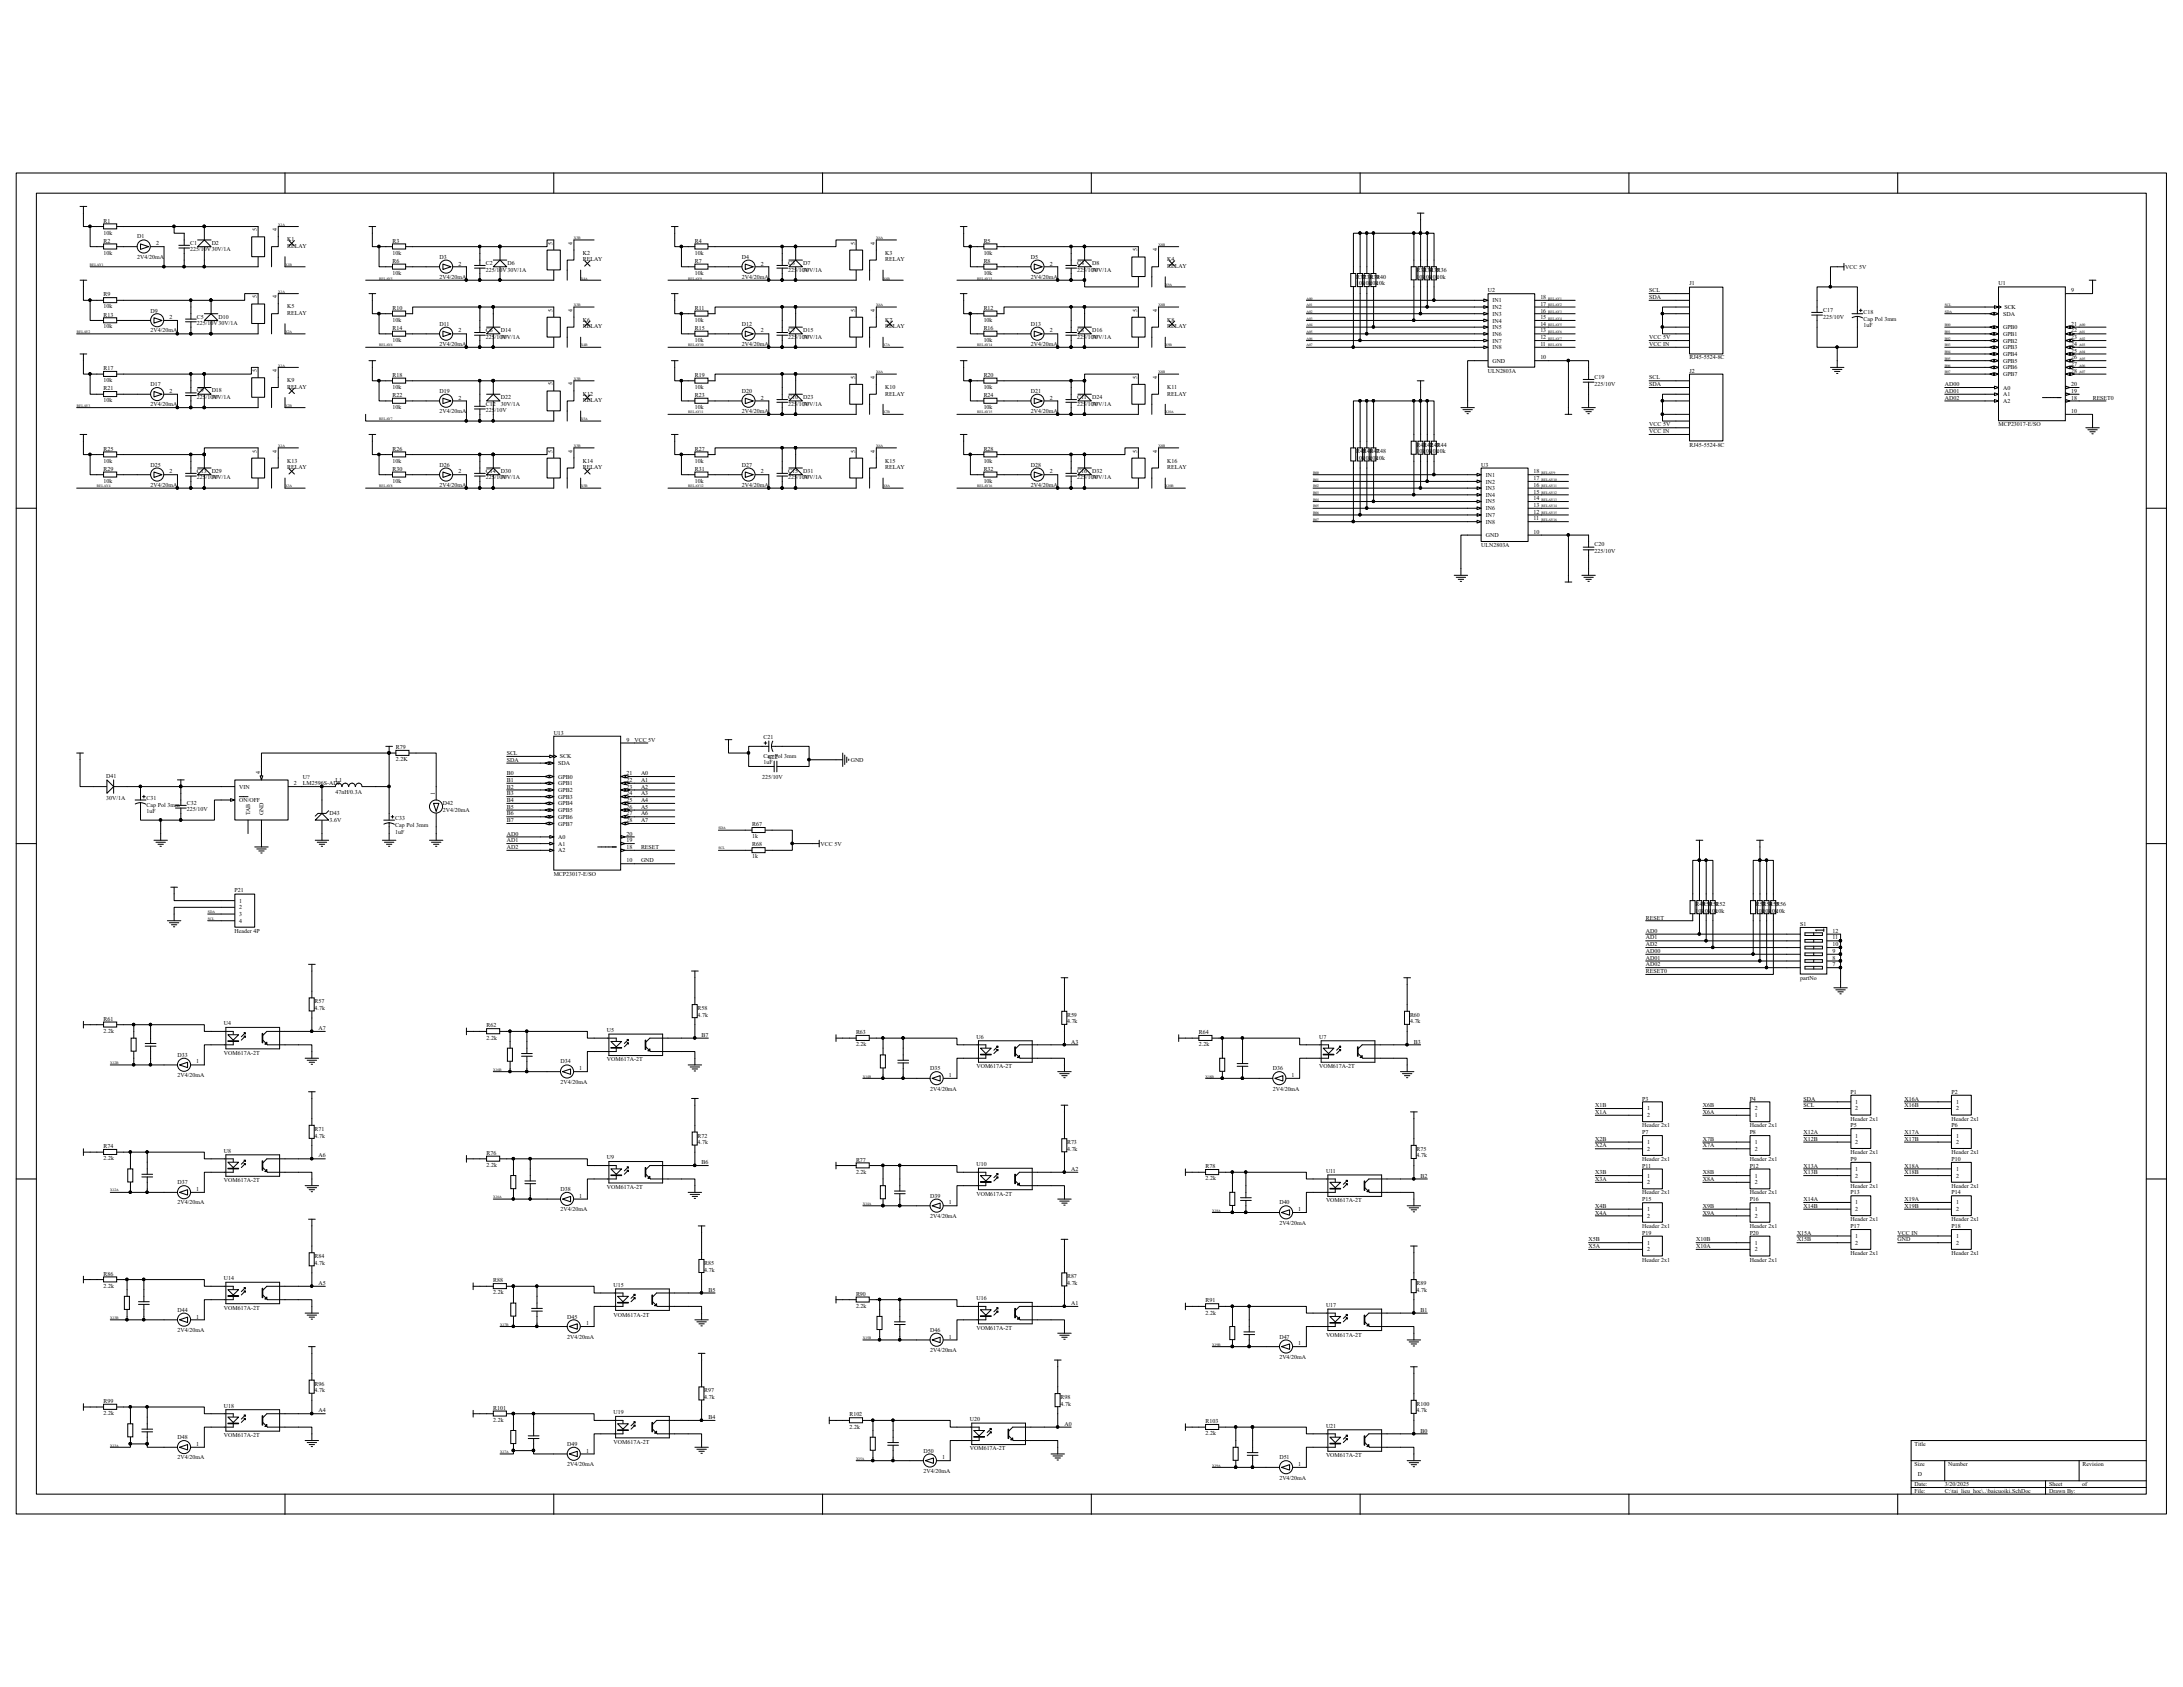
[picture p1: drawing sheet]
<svg xmlns="http://www.w3.org/2000/svg" width="279mm" height="216mm" viewBox="0 0 279 216" stroke-linecap="round" stroke-linejoin="round" font-family="sans-serif">
<defs><g id="words">
<g font-size=".8">
<text x="13.3" y="28.5">R1</text>
<text x="32.9" y="29.6" transform="rotate(-90 32.9 29.6)">5</text>
<text x="35.4" y="29.6" transform="rotate(-90 35.4 29.6)">4</text>
<text x="13.3" y="31.1">R2</text>
<text x="13.3" y="32.6">10k</text>
<text x="13.3" y="30">10k</text>
<text x="17.6" y="30.5">D1</text>
<text x="17.6" y="33.1">2V4/20mA</text>
<text x="20" y="31.4">2</text>
<text x="24.3" y="31.3">C1</text>
<text x="24.3" y="32.2">225/10V30V/1A</text>
<text x="27.1" y="31.3">D2</text>
<text x="36.7" y="30.9">K1</text>
<text x="36.7" y="31.8">RELAY</text>
<text x="50.2" y="33.6">R6</text>
<text x="50.2" y="35.2">10k</text>
<text x="50.2" y="31.1">R3</text>
<text x="50.2" y="32.6">10k</text>
<text x="56.3" y="33.1">D3</text>
<text x="56.3" y="35.7">2V4/20mA</text>
<text x="58.7" y="34">2</text>
<text x="62.2" y="33.9">C2</text>
<text x="62.2" y="34.8">225/10V30V/1A</text>
<text x="64.9" y="33.9">D6</text>
<text x="70.7" y="31.3" transform="rotate(-90 70.7 31.3)">5</text>
<text x="73.3" y="31.3" transform="rotate(-90 73.3 31.3)">4</text>
<text x="74.6" y="32.6">K2</text>
<text x="74.6" y="33.4">RELAY</text>
<text x="88.9" y="33.6">R7</text>
<text x="88.9" y="35.2">10k</text>
<text x="88.9" y="31.1">R4</text>
<text x="88.9" y="32.6">10k</text>
<text x="95" y="33.1">D4</text>
<text x="95" y="35.7">2V4/20mA</text>
<text x="97.4" y="34">2</text>
<text x="100.9" y="33.9">C3</text>
<text x="100.9" y="34.8">225/10V</text>
<text x="102.8" y="33.9">D7</text>
<text x="102.8" y="34.8">30V/1A</text>
<text x="109.4" y="31.3" transform="rotate(-90 109.4 31.3)">5</text>
<text x="112" y="31.3" transform="rotate(-90 112 31.3)">4</text>
<text x="113.3" y="32.6">K3</text>
<text x="113.3" y="33.4">RELAY</text>
<text x="125.9" y="33.6">R8</text>
<text x="125.9" y="35.2">10k</text>
<text x="125.9" y="31.1">R5</text>
<text x="125.9" y="32.6">10k</text>
<text x="132" y="33.1">D5</text>
<text x="132" y="35.7">2V4/20mA</text>
<text x="134.4" y="34">2</text>
<text x="137.9" y="33.9">C4</text>
<text x="137.9" y="34.8">225/10V</text>
<text x="139.8" y="33.9">D8</text>
<text x="139.8" y="34.8">30V/1A</text>
<text x="145.5" y="32.2" transform="rotate(-90 145.5 32.2)">5</text>
<text x="148.1" y="32.2" transform="rotate(-90 148.1 32.2)">4</text>
<text x="149.4" y="33.4">K4</text>
<text x="149.4" y="34.3">RELAY</text>
<text x="173.6" y="35.7">R37 R39</text>
<text x="174.4" y="35.7">R38 R40</text>
<text x="181.3" y="34.8">R33 R35</text>
<text x="181.3" y="35.7">10k10k10k10k</text>
<text x="182.2" y="34.8">R34 R36</text>
<text x="236.2" y="34.4">VCC 5V</text>
<text x="13.3" y="40.5">R13</text>
<text x="13.3" y="37.9">R9</text>
<text x="13.3" y="39.5">10k</text>
<text x="19.3" y="40">D9</text>
<text x="21.7" y="40.9">2</text>
<text x="25.2" y="40.8">C5</text>
<text x="25.2" y="41.6">225/10V30V/1A</text>
<text x="28" y="40.8">D10</text>
<text x="32.9" y="38.2" transform="rotate(-90 32.9 38.2)">5</text>
<text x="35.4" y="38.2" transform="rotate(-90 35.4 38.2)">4</text>
<text x="36.7" y="39.5">K5</text>
<text x="36.7" y="40.3">RELAY</text>
<text x="50.2" y="39.6">R10</text>
<text x="50.2" y="41.2">10k</text>
<text x="56.3" y="41.7">D11</text>
<text x="70.7" y="39.9" transform="rotate(-90 70.7 39.9)">5</text>
<text x="73.3" y="39.9" transform="rotate(-90 73.3 39.9)">4</text>
<text x="74.6" y="41.2">K6</text>
<text x="88.9" y="39.6">R11</text>
<text x="88.9" y="41.2">10k</text>
<text x="95" y="41.7">D12</text>
<text x="109.4" y="39.9" transform="rotate(-90 109.4 39.9)">5</text>
<text x="112" y="39.9" transform="rotate(-90 112 39.9)">4</text>
<text x="113.3" y="41.2">K7</text>
<text x="125.9" y="39.6">R12</text>
<text x="125.9" y="41.2">10k</text>
<text x="132" y="41.7">D13</text>
<text x="145.5" y="39.9" transform="rotate(-90 145.5 39.9)">5</text>
<text x="148.1" y="39.9" transform="rotate(-90 148.1 39.9)">4</text>
<text x="149.4" y="41.2">K8</text>
<text x="173.6" y="36.5">10k10k10k10k</text>
<text x="190.4" y="37.4">U2</text>
<text x="191" y="38.7">IN1</text>
<text x="191" y="39.5">IN2</text>
<text x="191" y="40.4">IN3</text>
<text x="191" y="41.3">IN4</text>
<text x="197.1" y="38.3">18</text>
<text x="197.1" y="40">16</text>
<text x="197.1" y="40.9">15</text>
<text x="197.1" y="41.7">14</text>
<text x="197.1" y="39.1">17</text>
<text x="211.1" y="37.4">SCL</text>
<text x="211.1" y="38.3">SDA</text>
<text x="216.2" y="36.5">J1</text>
<text x="233.3" y="39.9">C17</text>
<text x="233.3" y="40.8">225/10V</text>
<text x="238.5" y="41.9">1uF</text>
<text x="238.5" y="40.2">C18</text>
<text x="238.5" y="41">Cap Pol 3mm</text>
<text x="255.8" y="36.5">U1</text>
<text x="256.4" y="40.4">SDA</text>
<text x="256.5" y="39.5">SCK</text>
<text x="265.1" y="37.4">9</text>
<text x="265.1" y="41.7">21</text>
<text x="13.3" y="42">10k</text>
<text x="13.3" y="47.4">R17</text>
<text x="19.3" y="42.5">2V4/20mA</text>
<text x="32.9" y="47.6" transform="rotate(-90 32.9 47.6)">5</text>
<text x="35.4" y="47.6" transform="rotate(-90 35.4 47.6)">4</text>
<text x="50.2" y="42.2">R14</text>
<text x="50.2" y="43.8">10k</text>
<text x="56.3" y="44.3">2V4/20mA</text>
<text x="58.7" y="42.5">2</text>
<text x="62.2" y="42.5">C6</text>
<text x="62.2" y="43.3">225/10V</text>
<text x="64.1" y="42.5">D14</text>
<text x="64.1" y="43.3">30V/1A</text>
<text x="74.6" y="42">RELAY</text>
<text x="88.9" y="42.2">R15</text>
<text x="88.9" y="43.8">10k</text>
<text x="95" y="44.3">2V4/20mA</text>
<text x="97.4" y="42.5">2</text>
<text x="100.9" y="42.5">C7</text>
<text x="100.9" y="43.3">225/10V</text>
<text x="102.8" y="42.5">D15</text>
<text x="102.8" y="43.3">30V/1A</text>
<text x="113.3" y="42">RELAY</text>
<text x="125.9" y="42.2">R16</text>
<text x="125.9" y="43.8">10k</text>
<text x="132" y="44.3">2V4/20mA</text>
<text x="134.4" y="42.5">2</text>
<text x="137.9" y="42.5">C8</text>
<text x="137.9" y="43.3">225/10V</text>
<text x="139.8" y="42.5">D16</text>
<text x="139.8" y="43.3">30V/1A</text>
<text x="149.4" y="42">RELAY</text>
<text x="190.4" y="47.7">ULN2803A</text>
<text x="191" y="42.1">IN5</text>
<text x="191" y="43">IN6</text>
<text x="191" y="43.9">IN7</text>
<text x="191" y="44.7">IN8</text>
<text x="191" y="46.4">GND</text>
<text x="197.1" y="42.5">13</text>
<text x="197.1" y="43.4">12</text>
<text x="197.1" y="44.3">11</text>
<text x="197.1" y="46">10</text>
<text x="211.1" y="43.4">VCC 5V</text>
<text x="211.1" y="44.3">VCC IN</text>
<text x="216.2" y="46">RJ45-5524-8C</text>
<text x="216.2" y="47.7">J2</text>
<text x="256.4" y="42.1">GPB0</text>
<text x="256.4" y="43">GPB1</text>
<text x="256.4" y="43.9">GPB2</text>
<text x="256.4" y="44.7">GPB3</text>
<text x="256.4" y="45.6">GPB4</text>
<text x="256.4" y="46.4">GPB5</text>
<text x="256.4" y="47.3">GPB6</text>
<text x="265.1" y="42.5">22</text>
<text x="265.1" y="43.4">23</text>
<text x="265.1" y="44.3">24</text>
<text x="265.1" y="45.1">25</text>
<text x="265.1" y="46">26</text>
<text x="265.1" y="46.9">27</text>
<text x="265.1" y="47.7">28</text>
<text x="13.3" y="50">R21</text>
<text x="13.3" y="51.5">10k</text>
<text x="13.3" y="48.9">10k</text>
<text x="19.3" y="49.4">D17</text>
<text x="19.3" y="52">2V4/20mA</text>
<text x="21.7" y="50.3">2</text>
<text x="25.2" y="50.2">C9</text>
<text x="25.2" y="51.1">225/10V</text>
<text x="27.1" y="50.2">D18</text>
<text x="27.1" y="51.1">30V/1A</text>
<text x="36.7" y="48.9">K9</text>
<text x="36.7" y="49.8">RELAY</text>
<text x="50.2" y="50.8">R22</text>
<text x="50.2" y="52.3">10k</text>
<text x="50.2" y="48.2">R18</text>
<text x="50.2" y="49.8">10k</text>
<text x="56.3" y="50.3">D19</text>
<text x="56.3" y="52.9">2V4/20mA</text>
<text x="58.7" y="51.1">2</text>
<text x="62.2" y="51.9">C12</text>
<text x="62.2" y="52.8">225/10V</text>
<text x="64.1" y="51.1">D22</text>
<text x="64.1" y="51.9">30V/1A</text>
<text x="70.7" y="49.3" transform="rotate(-90 70.7 49.3)">5</text>
<text x="73.3" y="49.3" transform="rotate(-90 73.3 49.3)">4</text>
<text x="74.6" y="50.6">K12</text>
<text x="74.6" y="51.5">RELAY</text>
<text x="88.9" y="50.8">R23</text>
<text x="88.9" y="52.3">10k</text>
<text x="88.9" y="48.2">R19</text>
<text x="88.9" y="49.8">10k</text>
<text x="95" y="50.3">D20</text>
<text x="95" y="52.9">2V4/20mA</text>
<text x="97.4" y="51.1">2</text>
<text x="100.9" y="51.1">C10</text>
<text x="100.9" y="51.9">225/10V</text>
<text x="102.8" y="51.1">D23</text>
<text x="102.8" y="51.9">30V/1A</text>
<text x="109.4" y="48.5" transform="rotate(-90 109.4 48.5)">5</text>
<text x="112" y="48.5" transform="rotate(-90 112 48.5)">4</text>
<text x="113.3" y="49.8">K10</text>
<text x="113.3" y="50.6">RELAY</text>
<text x="125.9" y="50.8">R24</text>
<text x="125.9" y="52.3">10k</text>
<text x="125.9" y="48.2">R20</text>
<text x="125.9" y="49.8">10k</text>
<text x="132" y="50.3">D21</text>
<text x="132" y="52.9">2V4/20mA</text>
<text x="134.4" y="51.1">2</text>
<text x="137.9" y="51.1">C11</text>
<text x="137.9" y="51.9">225/10V</text>
<text x="139.8" y="51.1">D24</text>
<text x="139.8" y="51.9">30V/1A</text>
<text x="145.5" y="48.5" transform="rotate(-90 145.5 48.5)">5</text>
<text x="148.1" y="48.5" transform="rotate(-90 148.1 48.5)">4</text>
<text x="149.4" y="49.8">K11</text>
<text x="149.4" y="50.6">RELAY</text>
<text x="204.1" y="48.5">C19</text>
<text x="204.1" y="49.4">225/10V</text>
<text x="211.1" y="48.6">SCL</text>
<text x="211.1" y="49.4">SDA</text>
<text x="248.9" y="49.4">AD00</text>
<text x="248.9" y="50.3">AD01</text>
<text x="248.9" y="51.1">AD02</text>
<text x="256.4" y="48.1">GPB7</text>
<text x="256.4" y="49.9">A0</text>
<text x="256.4" y="50.7">A1</text>
<text x="256.4" y="51.6">A2</text>
<text x="265.1" y="49.4">20</text>
<text x="265.1" y="50.3">19</text>
<text x="265.1" y="51.1">18</text>
<text x="265.1" y="52.9">10</text>
<text x="267.8" y="51.1">RESET0</text>
<text x="13.3" y="57.7">R25</text>
<text x="13.3" y="59.2">10k</text>
<text x="19.3" y="59.7">D25</text>
<text x="32.9" y="57.9" transform="rotate(-90 32.9 57.9)">5</text>
<text x="35.4" y="57.9" transform="rotate(-90 35.4 57.9)">4</text>
<text x="36.7" y="59.2">K13</text>
<text x="50.2" y="57.7">R26</text>
<text x="50.2" y="59.2">10k</text>
<text x="56.3" y="59.7">D26</text>
<text x="70.7" y="57.9" transform="rotate(-90 70.7 57.9)">5</text>
<text x="73.3" y="57.9" transform="rotate(-90 73.3 57.9)">4</text>
<text x="74.6" y="59.2">K14</text>
<text x="88.9" y="57.7">R27</text>
<text x="88.9" y="59.2">10k</text>
<text x="95" y="59.7">D27</text>
<text x="109.4" y="57.9" transform="rotate(-90 109.4 57.9)">5</text>
<text x="112" y="57.9" transform="rotate(-90 112 57.9)">4</text>
<text x="113.3" y="59.2">K15</text>
<text x="125.9" y="57.7">R28</text>
<text x="125.9" y="59.2">10k</text>
<text x="132" y="59.7">D28</text>
<text x="145.5" y="57.9" transform="rotate(-90 145.5 57.9)">5</text>
<text x="148.1" y="57.9" transform="rotate(-90 148.1 57.9)">4</text>
<text x="149.4" y="59.2">K16</text>
<text x="173.6" y="58">R45 R47</text>
<text x="173.6" y="58.9">10k10k10k10k</text>
<text x="174.4" y="58">R46 R48</text>
<text x="181.3" y="57.2">R41 R43</text>
<text x="181.3" y="58">10k10k10k10k</text>
<text x="182.2" y="57.2">R42 R44</text>
<text x="189.6" y="59.7">U3</text>
<text x="211.1" y="54.6">VCC 5V</text>
<text x="211.1" y="55.4">VCC IN</text>
<text x="216.2" y="57.2">RJ45-5524-8C</text>
<text x="255.8" y="54.6">MCP23017-E/SO</text>
<text x="13.3" y="60.2">R29</text>
<text x="13.3" y="61.8">10k</text>
<text x="19.3" y="62.3">2V4/20mA</text>
<text x="21.7" y="60.6">2</text>
<text x="25.2" y="60.5">C13</text>
<text x="25.2" y="61.3">225/10V</text>
<text x="27.1" y="60.5">D29</text>
<text x="27.1" y="61.3">30V/1A</text>
<text x="36.7" y="60.1">RELAY</text>
<text x="50.2" y="60.2">R30</text>
<text x="50.2" y="61.8">10k</text>
<text x="56.3" y="62.3">2V4/20mA</text>
<text x="58.7" y="60.6">2</text>
<text x="62.2" y="60.5">C14</text>
<text x="62.2" y="61.3">225/10V</text>
<text x="64.1" y="60.5">D30</text>
<text x="64.1" y="61.3">30V/1A</text>
<text x="74.6" y="60.1">RELAY</text>
<text x="88.9" y="60.2">R31</text>
<text x="88.9" y="61.8">10k</text>
<text x="95" y="62.3">2V4/20mA</text>
<text x="97.4" y="60.6">2</text>
<text x="100.9" y="60.5">C15</text>
<text x="100.9" y="61.3">225/10V</text>
<text x="102.8" y="60.5">D31</text>
<text x="102.8" y="61.3">30V/1A</text>
<text x="113.3" y="60.1">RELAY</text>
<text x="125.9" y="60.2">R32</text>
<text x="125.9" y="61.8">10k</text>
<text x="132" y="62.3">2V4/20mA</text>
<text x="134.4" y="60.6">2</text>
<text x="137.9" y="60.5">C16</text>
<text x="137.9" y="61.3">225/10V</text>
<text x="139.8" y="60.5">D32</text>
<text x="139.8" y="61.3">30V/1A</text>
<text x="149.4" y="60.1">RELAY</text>
<text x="190.2" y="61">IN1</text>
<text x="190.2" y="61.9">IN2</text>
<text x="190.2" y="62.7">IN3</text>
<text x="190.2" y="63.6">IN4</text>
<text x="190.2" y="64.4">IN5</text>
<text x="190.2" y="65.3">IN6</text>
<text x="196.3" y="60.6">18</text>
<text x="196.3" y="62.3">16</text>
<text x="196.3" y="63.2">15</text>
<text x="196.3" y="64">14</text>
<text x="196.3" y="64.9">13</text>
<text x="196.3" y="65.7">12</text>
<text x="196.3" y="61.4">17</text>
<text x="189.6" y="70">ULN2803A</text>
<text x="190.2" y="66.2">IN7</text>
<text x="190.2" y="67">IN8</text>
<text x="190.2" y="68.7">GND</text>
<text x="196.3" y="66.6">11</text>
<text x="196.3" y="68.3">10</text>
<text x="204.1" y="69.9">C20</text>
<text x="204.1" y="70.8">225/10V</text>
<text x="50.7" y="95.9">R79</text>
<text x="70.9" y="94.1">U13</text>
<text x="80.2" y="94.9">9</text>
<text x="81.2" y="94.9">VCC 5V</text>
<text x="97.7" y="94.6">C21</text>
<text x="13.6" y="99.6">D41</text>
<text x="30.6" y="100.9">VIN</text>
<text x="33.3" y="99.1" transform="rotate(-90 33.3 99.1)">4</text>
<text x="37.6" y="100.5">2</text>
<text x="38.8" y="99.7">U?</text>
<text x="38.8" y="100.5">LM2596S-ADJ</text>
<text x="42.9" y="100.1">L1</text>
<text x="42.9" y="101.6">47nH/0.3A</text>
<text x="50.7" y="97.4">2.2K</text>
<text x="55.7" y="101.7" transform="rotate(-90 55.7 101.7)">1</text>
<text x="64.9" y="99.2">B0</text>
<text x="64.9" y="100.1">B1</text>
<text x="64.9" y="100.9">B2</text>
<text x="64.9" y="101.8">B3</text>
<text x="64.9" y="96.6">SCL</text>
<text x="64.9" y="97.5">SDA</text>
<text x="71.5" y="97.9">SDA</text>
<text x="71.5" y="99.7">GPB0</text>
<text x="71.5" y="100.5">GPB1</text>
<text x="71.5" y="101.3">GPB2</text>
<text x="71.7" y="97.1">SCK</text>
<text x="80.2" y="99.2">21</text>
<text x="80.2" y="100.1">22</text>
<text x="80.2" y="100.9">23</text>
<text x="80.2" y="101.8">24</text>
<text x="82" y="99.2">A0</text>
<text x="82" y="100.1">A1</text>
<text x="82" y="100.9">A2</text>
<text x="82" y="101.8">A3</text>
<text x="97.5" y="99.7">225/10V</text>
<text x="97.7" y="97.8">1uF</text>
<text x="97.7" y="97">Cap Pol 3mm</text>
<text x="98.3" y="97.2">C22</text>
<text x="108.9" y="97.5">GND</text>
<text x="13.6" y="102.3">30V/1A</text>
<text x="18.8" y="104.1">1uF</text>
<text x="18.8" y="102.4">C31</text>
<text x="18.8" y="103.3">Cap Pol 3mm</text>
<text x="23.9" y="103">C32</text>
<text x="23.9" y="103.8">225/10V</text>
<text x="30.6" y="102.7">ON/OFF</text>
<text x="32" y="104.4" transform="rotate(-90 32 104.4)">TAB</text>
<text x="33.7" y="104.4" transform="rotate(-90 33.7 104.4)">GND</text>
<text x="42.2" y="104.4">D43</text>
<text x="42.2" y="105.2">3.6V</text>
<text x="50.6" y="106.7">1uF</text>
<text x="50.6" y="104.9">C33</text>
<text x="50.6" y="105.8">Cap Pol 3mm</text>
<text x="56.7" y="103.1">D42</text>
<text x="56.7" y="103.9">2V4/20mA</text>
<text x="64.9" y="102.7">B4</text>
<text x="64.9" y="103.5">B5</text>
<text x="64.9" y="104.4">B6</text>
<text x="64.9" y="105.2">B7</text>
<text x="64.9" y="106.9">AD0</text>
<text x="64.9" y="107.8">AD1</text>
<text x="71.5" y="102.2">GPB3</text>
<text x="71.5" y="103.1">GPB4</text>
<text x="71.5" y="103.9">GPB5</text>
<text x="71.5" y="104.8">GPB6</text>
<text x="71.5" y="105.7">GPB7</text>
<text x="71.5" y="107.4">A0</text>
<text x="80.2" y="102.7">25</text>
<text x="80.2" y="103.5">26</text>
<text x="80.2" y="104.4">27</text>
<text x="80.2" y="105.2">28</text>
<text x="80.2" y="106.9">20</text>
<text x="80.2" y="107.8">19</text>
<text x="82" y="102.7">A4</text>
<text x="82" y="103.5">A5</text>
<text x="82" y="104.4">A6</text>
<text x="82" y="105.2">A7</text>
<text x="96.3" y="105.7">R67</text>
<text x="96.3" y="107.3">1k</text>
<text x="64.9" y="108.7">AD2</text>
<text x="70.9" y="112.1">MCP23017-E/SO</text>
<text x="71.5" y="108.2">A1</text>
<text x="71.5" y="109.1">A2</text>
<text x="80.2" y="108.7">18</text>
<text x="80.2" y="110.4">10</text>
<text x="82" y="110.4">GND</text>
<text x="82" y="108.7">RESET</text>
<text x="96.3" y="108.3">R68</text>
<text x="96.3" y="109.9">1k</text>
<text x="105" y="108.2">VCC 5V</text>
<text x="30" y="114.2">P21</text>
<text x="30" y="119.4">Header 4P</text>
<text x="30.6" y="115.5">1</text>
<text x="30.6" y="116.4">2</text>
<text x="30.6" y="117.2">3</text>
<text x="30.6" y="118.1">4</text>
<text x="210.7" y="117.7">RESET</text>
<text x="210.7" y="119.4">AD0</text>
<text x="217" y="116">R49 R51</text>
<text x="217" y="116.8">10k10k10k10k</text>
<text x="217.8" y="116">R50 R52</text>
<text x="224.7" y="116">R53 R55</text>
<text x="224.7" y="116.8">10k10k10k10k</text>
<text x="225.6" y="116">R54 R56</text>
<text x="230.4" y="118.5">S1</text>
<text x="234.5" y="119.4">12</text>
<text x="210.7" y="120.2">AD1</text>
<text x="210.7" y="121.1">AD2</text>
<text x="210.7" y="122">AD00</text>
<text x="210.7" y="122.8">AD01</text>
<text x="210.7" y="123.7">AD02</text>
<text x="210.7" y="124.5">RESET0</text>
<text x="230.4" y="125.4">partNo</text>
<text x="234.5" y="123.7">7</text>
<text x="234.5" y="122.8">8</text>
<text x="234.5" y="122">9</text>
<text x="234.5" y="121.1">10</text>
<text x="234.5" y="120.2">11</text>
<text x="13.3" y="130.6">R61</text>
<text x="28.7" y="131.2">U4</text>
<text x="40.3" y="128.4">R57</text>
<text x="40.3" y="129.2">4.7k</text>
<text x="40.8" y="131.8">A7</text>
<text x="62.3" y="131.5">R62</text>
<text x="89.3" y="129.2">R58</text>
<text x="89.3" y="130.1">4.7k</text>
<text x="136.6" y="130.1">R59</text>
<text x="136.6" y="131">4.7k</text>
<text x="180.5" y="130.1">R60</text>
<text x="180.5" y="131">4.7k</text>
<text x="13.3" y="132.2">2.2k</text>
<text x="22.7" y="135.3">D33</text>
<text x="22.7" y="137.8">2V4/20mA</text>
<text x="25.1" y="136.1">1</text>
<text x="28.7" y="135">VOM617A-2T</text>
<text x="62.3" y="133.1">2.2k</text>
<text x="71.8" y="136.1">D34</text>
<text x="74.1" y="137">1</text>
<text x="77.7" y="132.1">U5</text>
<text x="77.7" y="135.8">VOM617A-2T</text>
<text x="89.8" y="132.7">B7</text>
<text x="109.6" y="132.3">R63</text>
<text x="109.6" y="133.9">2.2k</text>
<text x="119" y="137">D35</text>
<text x="121.5" y="137.8">1</text>
<text x="125" y="132.9">U6</text>
<text x="125" y="136.7">VOM617A-2T</text>
<text x="137.1" y="133.6">A3</text>
<text x="153.5" y="132.3">R64</text>
<text x="153.5" y="133.9">2.2k</text>
<text x="162.9" y="137">D36</text>
<text x="165.3" y="137.8">1</text>
<text x="168.8" y="132.9">U7</text>
<text x="168.8" y="136.7">VOM617A-2T</text>
<text x="181" y="133.6">B3</text>
<text x="71.8" y="138.7">2V4/20mA</text>
<text x="119" y="139.6">2V4/20mA</text>
<text x="162.9" y="139.6">2V4/20mA</text>
<text x="204.2" y="141.7">X1B</text>
<text x="204.2" y="142.6">X1A</text>
<text x="210.2" y="140.8">P3</text>
<text x="210.8" y="142.1">1</text>
<text x="210.8" y="143">2</text>
<text x="217.9" y="142.6">X6A</text>
<text x="217.9" y="141.7">X6B</text>
<text x="223.9" y="140.8">P4</text>
<text x="224.6" y="143">1</text>
<text x="224.6" y="142.1">2</text>
<text x="230.8" y="140.8">SDA</text>
<text x="230.8" y="141.7">SCL</text>
<text x="236.9" y="140">P1</text>
<text x="236.9" y="143.4">Header 2x1</text>
<text x="237.4" y="141.3">1</text>
<text x="237.4" y="142.1">2</text>
<text x="243.8" y="140.8">X16A</text>
<text x="243.8" y="141.7">X16B</text>
<text x="249.8" y="140">P2</text>
<text x="249.8" y="143.4">Header 2x1</text>
<text x="250.4" y="141.3">1</text>
<text x="250.4" y="142.1">2</text>
<text x="13.3" y="146.9">R74</text>
<text x="13.3" y="148.5">2.2k</text>
<text x="28.7" y="147.5">U8</text>
<text x="40.3" y="144.7">R71</text>
<text x="40.3" y="145.6">4.7k</text>
<text x="40.8" y="148.1">A6</text>
<text x="62.3" y="147.8">R76</text>
<text x="62.3" y="149.4">2.2k</text>
<text x="77.7" y="148.4">U9</text>
<text x="89.3" y="145.6">R72</text>
<text x="89.3" y="146.4">4.7k</text>
<text x="89.8" y="149">B6</text>
<text x="109.6" y="148.7">R77</text>
<text x="125" y="149.3">U10</text>
<text x="136.6" y="146.4">R73</text>
<text x="136.6" y="147.3">4.7k</text>
<text x="137.1" y="149.9">A2</text>
<text x="154.3" y="149.5">R78</text>
<text x="181.3" y="147.3">R75</text>
<text x="181.3" y="148.1">4.7k</text>
<text x="204.2" y="146">X2B</text>
<text x="204.2" y="146.9">X2A</text>
<text x="210.2" y="144.3">Header 2x1</text>
<text x="210.2" y="145.1">P7</text>
<text x="210.2" y="148.6">Header 2x1</text>
<text x="210.2" y="149.4">P11</text>
<text x="210.8" y="146.4">1</text>
<text x="210.8" y="147.3">2</text>
<text x="217.9" y="146">X7B</text>
<text x="217.9" y="146.9">X7A</text>
<text x="223.9" y="144.3">Header 2x1</text>
<text x="223.9" y="145.1">P8</text>
<text x="223.9" y="148.6">Header 2x1</text>
<text x="223.9" y="149.4">P12</text>
<text x="224.6" y="146.4">1</text>
<text x="224.6" y="147.3">2</text>
<text x="230.8" y="145.1">X12A</text>
<text x="230.8" y="146">X12B</text>
<text x="230.8" y="149.4">X13A</text>
<text x="236.9" y="144.3">P5</text>
<text x="236.9" y="147.7">Header 2x1</text>
<text x="236.9" y="148.6">P9</text>
<text x="237.4" y="145.6">1</text>
<text x="237.4" y="146.4">2</text>
<text x="237.4" y="149.9">1</text>
<text x="243.8" y="145.1">X17A</text>
<text x="243.8" y="146">X17B</text>
<text x="243.8" y="149.4">X18A</text>
<text x="249.8" y="144.3">P6</text>
<text x="249.8" y="147.7">Header 2x1</text>
<text x="249.8" y="148.6">P10</text>
<text x="250.4" y="145.6">1</text>
<text x="250.4" y="146.4">2</text>
<text x="250.4" y="149.9">1</text>
<text x="22.7" y="151.6">D37</text>
<text x="22.7" y="154.1">2V4/20mA</text>
<text x="25.1" y="152.4">1</text>
<text x="28.7" y="151.3">VOM617A-2T</text>
<text x="71.8" y="152.4">D38</text>
<text x="71.8" y="155">2V4/20mA</text>
<text x="74.1" y="153.3">1</text>
<text x="77.7" y="152.2">VOM617A-2T</text>
<text x="109.6" y="150.2">2.2k</text>
<text x="119" y="153.3">D39</text>
<text x="119" y="155.9">2V4/20mA</text>
<text x="121.5" y="154.1">1</text>
<text x="125" y="153">VOM617A-2T</text>
<text x="154.3" y="151">2.2k</text>
<text x="163.7" y="154.1">D40</text>
<text x="166.2" y="155">1</text>
<text x="169.7" y="150.1">U11</text>
<text x="169.7" y="153.9">VOM617A-2T</text>
<text x="181.8" y="150.7">B2</text>
<text x="204.2" y="150.3">X3B</text>
<text x="204.2" y="151.1">X3A</text>
<text x="204.2" y="154.6">X4B</text>
<text x="204.2" y="155.4">X4A</text>
<text x="210.2" y="152.9">Header 2x1</text>
<text x="210.2" y="153.7">P15</text>
<text x="210.8" y="150.7">1</text>
<text x="210.8" y="151.6">2</text>
<text x="210.8" y="155">1</text>
<text x="210.8" y="155.9">2</text>
<text x="217.9" y="150.3">X8B</text>
<text x="217.9" y="151.1">X8A</text>
<text x="217.9" y="154.6">X9B</text>
<text x="217.9" y="155.4">X9A</text>
<text x="223.9" y="152.9">Header 2x1</text>
<text x="223.9" y="153.7">P16</text>
<text x="224.6" y="150.7">1</text>
<text x="224.6" y="151.6">2</text>
<text x="224.6" y="155">1</text>
<text x="224.6" y="155.9">2</text>
<text x="230.8" y="150.3">X13B</text>
<text x="230.8" y="153.7">X14A</text>
<text x="230.8" y="154.6">X14B</text>
<text x="236.9" y="152">Header 2x1</text>
<text x="236.9" y="152.9">P13</text>
<text x="237.4" y="150.7">2</text>
<text x="237.4" y="154.1">1</text>
<text x="237.4" y="155">2</text>
<text x="243.8" y="150.3">X18B</text>
<text x="243.8" y="153.7">X19A</text>
<text x="243.8" y="154.6">X19B</text>
<text x="249.8" y="152">Header 2x1</text>
<text x="249.8" y="152.9">P14</text>
<text x="250.4" y="150.7">2</text>
<text x="250.4" y="154.1">1</text>
<text x="250.4" y="155">2</text>
<text x="40.3" y="161">R84</text>
<text x="40.3" y="161.9">4.7k</text>
<text x="90.1" y="161.9">R85</text>
<text x="163.7" y="156.7">2V4/20mA</text>
<text x="203.3" y="158.9">X5B</text>
<text x="203.3" y="159.7">X5A</text>
<text x="210.2" y="157.1">Header 2x1</text>
<text x="210.2" y="158">P19</text>
<text x="210.2" y="161.5">Header 2x1</text>
<text x="210.8" y="159.3">1</text>
<text x="210.8" y="160.1">2</text>
<text x="217.1" y="158.9">X10B</text>
<text x="217.1" y="159.7">X10A</text>
<text x="223.9" y="157.1">Header 2x1</text>
<text x="223.9" y="158">P20</text>
<text x="223.9" y="161.5">Header 2x1</text>
<text x="224.6" y="159.3">1</text>
<text x="224.6" y="160.1">2</text>
<text x="230" y="158">X15A</text>
<text x="230" y="158.9">X15B</text>
<text x="236.9" y="156.3">Header 2x1</text>
<text x="236.9" y="157.1">P17</text>
<text x="236.9" y="160.6">Header 2x1</text>
<text x="237.4" y="158.5">1</text>
<text x="237.4" y="159.3">2</text>
<text x="242.9" y="158">VCC IN</text>
<text x="242.9" y="158.9">GND</text>
<text x="249.8" y="156.3">Header 2x1</text>
<text x="249.8" y="157.1">P18</text>
<text x="249.8" y="160.6">Header 2x1</text>
<text x="250.4" y="158.5">1</text>
<text x="250.4" y="159.3">2</text>
<text x="13.3" y="163.2">R86</text>
<text x="13.3" y="164.8">2.2k</text>
<text x="22.7" y="167.9">D44</text>
<text x="28.7" y="163.8">U14</text>
<text x="28.7" y="167.6">VOM617A-2T</text>
<text x="40.8" y="164.5">A5</text>
<text x="63.1" y="164.1">R88</text>
<text x="63.1" y="165.7">2.2k</text>
<text x="78.5" y="164.7">U15</text>
<text x="90.1" y="162.7">4.7k</text>
<text x="90.7" y="165.3">B5</text>
<text x="109.6" y="165.8">R90</text>
<text x="109.6" y="167.4">2.2k</text>
<text x="125" y="166.4">U16</text>
<text x="136.6" y="163.6">R87</text>
<text x="136.6" y="164.5">4.7k</text>
<text x="137.1" y="167">A1</text>
<text x="154.3" y="166.7">R91</text>
<text x="169.7" y="167.3">U17</text>
<text x="181.3" y="164.5">R89</text>
<text x="181.3" y="165.3">4.7k</text>
<text x="181.8" y="167.9">B1</text>
<text x="22.7" y="170.5">2V4/20mA</text>
<text x="25.1" y="168.7">1</text>
<text x="72.6" y="168.7">D45</text>
<text x="72.6" y="171.3">2V4/20mA</text>
<text x="75" y="169.6">1</text>
<text x="78.5" y="168.5">VOM617A-2T</text>
<text x="119" y="170.5">D46</text>
<text x="119" y="173">2V4/20mA</text>
<text x="121.5" y="171.3">1</text>
<text x="125" y="170.2">VOM617A-2T</text>
<text x="154.3" y="168.2">2.2k</text>
<text x="163.7" y="171.3">D47</text>
<text x="163.7" y="173.9">2V4/20mA</text>
<text x="166.2" y="172.2">1</text>
<text x="169.7" y="171.1">VOM617A-2T</text>
<text x="13.3" y="179.6">R99</text>
<text x="40.3" y="177.3">R96</text>
<text x="40.3" y="178.2">4.7k</text>
<text x="90.1" y="178.2">R97</text>
<text x="90.1" y="179">4.7k</text>
<text x="135.7" y="179">R98</text>
<text x="135.7" y="179.9">4.7k</text>
<text x="181.3" y="179.9">R100</text>
<text x="13.3" y="181.1">2.2k</text>
<text x="22.7" y="184.2">D48</text>
<text x="25.1" y="185">1</text>
<text x="28.7" y="180.2">U18</text>
<text x="28.7" y="183.9">VOM617A-2T</text>
<text x="40.8" y="180.8">A4</text>
<text x="63.1" y="180.4">R101</text>
<text x="63.1" y="181.9">2.2k</text>
<text x="72.6" y="185">D49</text>
<text x="75" y="185.9">1</text>
<text x="78.5" y="181">U19</text>
<text x="78.5" y="184.8">VOM617A-2T</text>
<text x="90.7" y="181.6">B4</text>
<text x="108.7" y="181.3">R102</text>
<text x="108.7" y="182.8">2.2k</text>
<text x="118.2" y="185.9">D50</text>
<text x="124.1" y="181.9">U20</text>
<text x="124.1" y="185.6">VOM617A-2T</text>
<text x="136.2" y="182.5">A0</text>
<text x="154.3" y="182.1">R103</text>
<text x="154.3" y="183.7">2.2k</text>
<text x="169.7" y="182.8">U21</text>
<text x="181.3" y="180.8">4.7k</text>
<text x="181.8" y="183.3">B0</text>
<text x="245" y="185">Title</text>
<text x="22.7" y="186.8">2V4/20mA</text>
<text x="72.6" y="187.6">2V4/20mA</text>
<text x="118.2" y="188.5">2V4/20mA</text>
<text x="120.6" y="186.8">1</text>
<text x="163.7" y="186.8">D51</text>
<text x="163.7" y="189.4">2V4/20mA</text>
<text x="166.2" y="187.6">1</text>
<text x="169.7" y="186.5">VOM617A-2T</text>
<text x="245" y="187.6">Size</text>
<text x="245" y="190.2">Date:</text>
<text x="245" y="191.1">File:</text>
<text x="245.4" y="188.9">D</text>
<text x="248.9" y="191.1">C:\tai_lieu_hoc\..\baicuoiki.SchDoc</text>
<text x="248.9" y="190.2">3/20/2025</text>
<text x="249.3" y="187.6">Number</text>
<text x="262.3" y="190.2">Sheet</text>
<text x="262.3" y="191.1">Drawn By:</text>
<text x="266.5" y="190.2">of</text>
<text x="266.5" y="187.6">Revision</text>
</g>
<g font-size=".5">
<text x="35.6" y="28.9">X1A</text>
<text x="11.5" y="34">RELAY1</text>
<text x="36.5" y="34">X1B</text>
<text x="48.5" y="35.8">RELAY5</text>
<text x="73.4" y="30.6">X3B</text>
<text x="74.3" y="35.8">X4A</text>
<text x="88.1" y="35.8">RELAY9</text>
<text x="112.1" y="30.6">X6A</text>
<text x="113" y="35.8">X6B</text>
<text x="125.1" y="35.8">RELAY13</text>
<text x="148.3" y="31.5">X8B</text>
<text x="35.6" y="37.5">X1A</text>
<text x="73.4" y="39.2">X3B</text>
<text x="112.1" y="39.2">X6A</text>
<text x="148.3" y="39.2">X8B</text>
<text x="149.1" y="36.6">X9A</text>
<text x="167.2" y="38.4">A00</text>
<text x="167.2" y="39.2">A01</text>
<text x="167.2" y="40">A02</text>
<text x="167.2" y="40.9">A03</text>
<text x="167.2" y="41.8">A04</text>
<text x="198.2" y="38.4">RELAY1</text>
<text x="198.2" y="39.2">RELAY2</text>
<text x="198.2" y="40">RELAY3</text>
<text x="198.2" y="40.9">RELAY4</text>
<text x="198.2" y="41.8">RELAY5</text>
<text x="248.9" y="41.8">B00</text>
<text x="248.9" y="40">SDA</text>
<text x="248.9" y="39.2">SCL</text>
<text x="266.1" y="41.8">A00</text>
<text x="9.8" y="42.6">RELAY2</text>
<text x="35.6" y="46.9">X1A</text>
<text x="36.5" y="42.6">X2A</text>
<text x="48.5" y="44.3">RELAY6</text>
<text x="74.3" y="44.3">X4B</text>
<text x="88.1" y="44.3">RELAY10</text>
<text x="112.1" y="47.8">X6A</text>
<text x="113" y="44.3">X7A</text>
<text x="125.1" y="44.3">RELAY14</text>
<text x="148.3" y="47.8">X8B</text>
<text x="149.1" y="44.3">X9B</text>
<text x="167.2" y="42.6">A05</text>
<text x="167.2" y="43.5">A06</text>
<text x="167.2" y="44.3">A07</text>
<text x="198.2" y="42.6">RELAY6</text>
<text x="198.2" y="43.5">RELAY7</text>
<text x="198.2" y="44.3">RELAY8</text>
<text x="248.9" y="42.6">B01</text>
<text x="248.9" y="43.5">B02</text>
<text x="248.9" y="44.3">B03</text>
<text x="248.9" y="45.2">B04</text>
<text x="248.9" y="46.1">B05</text>
<text x="248.9" y="46.9">B06</text>
<text x="248.9" y="47.8">B07</text>
<text x="266.1" y="42.6">A01</text>
<text x="266.1" y="43.5">A02</text>
<text x="266.1" y="44.3">A03</text>
<text x="266.1" y="45.2">A04</text>
<text x="266.1" y="46.1">A05</text>
<text x="266.1" y="46.9">A06</text>
<text x="266.1" y="47.8">A07</text>
<text x="9.8" y="52.1">RELAY3</text>
<text x="36.5" y="52.1">X2B</text>
<text x="48.5" y="53.8">RELAY7</text>
<text x="73.4" y="48.6">X3B</text>
<text x="74.3" y="53.8">X5A</text>
<text x="88.1" y="52.9">RELAY11</text>
<text x="113" y="52.9">X7B</text>
<text x="125.1" y="52.9">RELAY15</text>
<text x="149.1" y="52.9">X10A</text>
<text x="35.6" y="57.2">X1A</text>
<text x="73.4" y="57.2">X3B</text>
<text x="112.1" y="57.2">X6A</text>
<text x="148.3" y="57.2">X8B</text>
<text x="12.4" y="62.4">RELAY4</text>
<text x="36.5" y="62.4">X3A</text>
<text x="48.5" y="62.4">RELAY8</text>
<text x="74.3" y="62.4">X5B</text>
<text x="88.1" y="62.4">RELAY12</text>
<text x="113" y="62.4">X8A</text>
<text x="125.1" y="62.4">RELAY16</text>
<text x="149.1" y="62.4">X10B</text>
<text x="168.1" y="60.7">B00</text>
<text x="168.1" y="61.5">B01</text>
<text x="168.1" y="62.4">B02</text>
<text x="168.1" y="63.2">B03</text>
<text x="168.1" y="64.1">B04</text>
<text x="168.1" y="64.9">B05</text>
<text x="168.1" y="65.8">B06</text>
<text x="197.3" y="60.7">RELAY9</text>
<text x="197.3" y="61.5">RELAY10</text>
<text x="197.3" y="62.4">RELAY11</text>
<text x="197.3" y="63.2">RELAY12</text>
<text x="197.3" y="64.1">RELAY13</text>
<text x="197.3" y="64.9">RELAY14</text>
<text x="197.3" y="65.8">RELAY15</text>
<text x="168.1" y="66.7">B07</text>
<text x="197.3" y="66.7">RELAY16</text>
<text x="91.9" y="106.1">SDA</text>
<text x="91.9" y="108.7">SCL</text>
<text x="26.6" y="117.7">SCL</text>
<text x="26.6" y="116.9">SDA</text>
<text x="14.1" y="136.2">X12B</text>
<text x="63.1" y="137">X16B</text>
<text x="110.4" y="137.9">X14B</text>
<text x="154.3" y="137.9">X18B</text>
<text x="14.1" y="152.5">X12A</text>
<text x="63.1" y="153.4">X16A</text>
<text x="110.4" y="154.2">X14A</text>
<text x="155.2" y="155.1">X18A</text>
<text x="14.1" y="168.8">X13B</text>
<text x="64" y="169.7">X17B</text>
<text x="110.4" y="171.4">X15B</text>
<text x="155.2" y="172.3">X19B</text>
<text x="14.1" y="185.1">X13A</text>
<text x="64" y="186">X17A</text>
<text x="109.6" y="186.8">X15A</text>
<text x="155.2" y="187.7">X19A</text>
</g>
</g></defs>
<path d="M2.1 22.1h275.2v171.7h-275.2z" fill="none" stroke="#000" stroke-width=".13"/>
<path d="M4.7 24.8h270v166.4h-270z" fill="#fff"/>
<g fill="none" stroke="#000" stroke-width=".13">
<path d="M4.7 24.7h270v166.5h-270zM12.4 31.6h.9M12.4 29h.9M13.3 31.2h1.6v.7h-1.6zM13.3 28.6h1.6v.7h-1.6zM15 31.6h.8M15 29h.8M36.5 22.1v2.6M70.9 22.1v2.6M105.3 22.1v2.6M139.7 22.1v2.6M174.1 22.1v2.6"/>
<path d="M208.5 22.1v2.6M242.9 22.1v2.6M2.1 65h2.6M274.7 65h2.6M2.1 108h2.6M274.7 108h2.6M2.1 150.9h2.6M274.7 150.9h2.6M36.5 191.2v2.6M70.9 191.2v2.6M105.3 191.2v2.6M139.7 191.2v2.6"/>
<path d="M174.1 191.2v2.6M208.5 191.2v2.6M242.9 191.2v2.6M244.6 186.9h30.1M244.6 189.5h30.1M244.6 190.4h30.1M248.9 186.9v2.6M261.8 189.5v1.7M266.1 186.9v2.6M274.7 184.4h-30.1v6.8"/>
</g>
<circle cx="18.4" cy="31.5" r=".84" fill="#fff" stroke="#000" stroke-width=".13"/>
<path d="M18 31.2l1 .4-1 .3z" fill="#fff"/>
<path d="M10.2 26.4h.9M10.7 26.4v.9M15.8 31.6h1.8M18 31.2l1 .4-1 .3zM19.3 31.6h1.7" fill="none" stroke="#000" stroke-width=".13"/>
<path d="M190.5 37.6h5.9v9.4h-5.9z" fill="#fff"/>
<path d="M188.7 38.4h1.7M190.5 37.6h5.9v9.4h-5.9z" fill="none" stroke="#000" stroke-width=".13"/>
<path d="M189.9 38.3l.5 .1-.5 .2z" fill="#fff"/>
<path d="M188.7 39.3h1.7M189.9 38.3l.5 .1-.5 .2z" fill="none" stroke="#000" stroke-width=".13"/>
<path d="M189.9 39.1l.5 .2-.5 .2z" fill="#fff"/>
<path d="M189.9 39.1l.5 .2-.5 .2zM188.7 40.2h1.7" fill="none" stroke="#000" stroke-width=".13"/>
<path d="M189.9 40l.5 .2-.5 .1z" fill="#fff"/>
<path d="M189.9 40l.5 .2-.5 .1zM188.7 41h1.7" fill="none" stroke="#000" stroke-width=".13"/>
<path d="M189.9 40.8l.5 .2-.5 .2z" fill="#fff"/>
<path d="M188.7 41.9h1.7M189.9 40.8l.5 .2-.5 .2z" fill="none" stroke="#000" stroke-width=".13"/>
<path d="M189.9 41.7l.5 .2-.5 .1z" fill="#fff"/>
<path d="M188.7 42.7h1.7M189.9 41.7l.5 .2-.5 .1z" fill="none" stroke="#000" stroke-width=".13"/>
<path d="M189.9 42.6l.5 .1-.5 .2z" fill="#fff"/>
<path d="M188.7 43.6h1.7M189.9 42.6l.5 .1-.5 .2z" fill="none" stroke="#000" stroke-width=".13"/>
<path d="M189.9 43.4l.5 .2-.5 .2z" fill="#fff"/>
<path d="M188.7 44.4h1.7M189.9 43.4l.5 .2-.5 .2z" fill="none" stroke="#000" stroke-width=".13"/>
<path d="M189.9 44.3l.5 .1-.5 .2z" fill="#fff"/>
<g fill="none" stroke="#000" stroke-width=".13">
<path d="M181.4 27.3h.9M181.8 27.3v.8M196.4 38.4h1.8M196.4 39.3h1.8M187 52.2h1.7M187.2 52.4h1.2M187.5 52.7h.7M187.8 52.9h.1M187.8 51.3v.9M188.7 46.2h1.7M189.9 44.3l.5 .1-.5 .2zM196.4 40.2h1.8"/>
<path d="M196.4 41h1.8M196.4 41.9h1.8M196.4 42.7h1.8M196.4 43.6h1.8M196.4 44.4h1.8M196.4 46.2h1.8M200.3 53h.9M200.7 52.2v.8M202.5 52.2h1.7M202.6 48.9h1.4M202.6 48.6h1.4M202.7 52.4h1.2"/>
<path d="M203 52.7h.7M203.2 52.9h.2M203.3 47v1.6M203.3 48.9v1.6M203.3 51.3v.9"/>
</g>
<path d="M189.6 59.9h6v9.4h-6z" fill="#fff"/>
<path d="M189.6 59.9h6v9.4h-6zM187.8 60.8h1.8" fill="none" stroke="#000" stroke-width=".13"/>
<path d="M189 60.6l.6 .2-.6 .1z" fill="#fff"/>
<path d="M187.8 61.6h1.8M189 60.6l.6 .2-.6 .1z" fill="none" stroke="#000" stroke-width=".13"/>
<path d="M189 61.4l.6 .2-.6 .2z" fill="#fff"/>
<path d="M187.8 62.5h1.8M189 61.4l.6 .2-.6 .2z" fill="none" stroke="#000" stroke-width=".13"/>
<path d="M189 62.3l.6 .2-.6 .1z" fill="#fff"/>
<path d="M187.8 63.3h1.8M189 62.3l.6 .2-.6 .1z" fill="none" stroke="#000" stroke-width=".13"/>
<path d="M189 63.2l.6 .1-.6 .2z" fill="#fff"/>
<path d="M187.8 64.2h1.8M189 63.2l.6 .1-.6 .2z" fill="none" stroke="#000" stroke-width=".13"/>
<path d="M189 64l.6 .2-.6 .2z" fill="#fff"/>
<path d="M187.8 65h1.8M189 64l.6 .2-.6 .2z" fill="none" stroke="#000" stroke-width=".13"/>
<path d="M189 64.9l.6 .1-.6 .2z" fill="#fff"/>
<path d="M187.8 65.9h1.8M189 64.9l.6 .1-.6 .2z" fill="none" stroke="#000" stroke-width=".13"/>
<path d="M189 65.7l.6 .2-.6 .2z" fill="#fff"/>
<path d="M187.8 66.8h1.8M189 65.7l.6 .2-.6 .2z" fill="none" stroke="#000" stroke-width=".13"/>
<path d="M189 66.6l.6 .2-.6 .1z" fill="#fff"/>
<g fill="none" stroke="#000" stroke-width=".13">
<path d="M12.4 38.4h.9M13.3 38.1h1.6v.6h-1.6zM15 38.4h.8M12.4 41h.9M13.3 40.7h1.6v.6h-1.6zM15 41h.8M181.4 48.7h.9M181.8 48.7v.9M186.1 73.6h1.7M186.4 73.9h1.2M186.6 74.1h.7M186.9 74.4h.2"/>
<path d="M187 72.8v.8M187.8 68.5h1.8M189 66.6l.6 .2-.6 .1zM195.6 60.8h1.7M195.6 62.5h1.7M195.6 63.3h1.7M195.6 64.2h1.7M195.6 65h1.7M195.6 65.9h1.7M195.6 66.8h1.7M195.6 61.6h1.7M195.6 68.5h1.7"/>
<path d="M200.3 74.5h.9M200.7 73.6v.9M202.5 73.6h1.7M202.6 70.4h1.4M202.6 70h1.4M202.7 73.9h1.2M203 74.1h.7M203.2 74.4h.2M203.3 68.5v1.5M203.3 70.4v1.5M203.3 72.8v.8"/>
</g>
<circle cx="20.1" cy="41" r=".84" fill="#fff" stroke="#000" stroke-width=".13"/>
<path d="M19.7 40.7l1 .3-1 .4z" fill="#fff"/>
<path d="M10.2 35.9h.9M10.7 35.9v.8M12.4 50.5h.9M12.4 47.9h.9M13.3 50.1h1.6v.7h-1.6zM13.3 47.5h1.6v.7h-1.6zM15 50.5h.8M15 47.9h.8M17.6 41h1.7M19.7 40.7l1 .3-1 .4zM21 41h1.7" fill="none" stroke="#000" stroke-width=".13"/>
<circle cx="20.1" cy="50.4" r=".84" fill="#fff" stroke="#000" stroke-width=".13"/>
<path d="M19.7 50.1l1 .4-1 .3z" fill="#fff"/>
<path d="M10.2 45.3h.9M10.7 45.3v.9M12.4 58.2h.9M13.3 57.8h1.6v.7h-1.6zM15 58.2h.8M17.6 50.5h1.7M19.7 50.1l1 .4-1 .3zM21 50.5h1.7M12.4 60.8h.9M13.3 60.4h1.6v.7h-1.6zM15 60.8h.8" fill="none" stroke="#000" stroke-width=".13"/>
<circle cx="20.1" cy="60.7" r=".84" fill="#fff" stroke="#000" stroke-width=".13"/>
<path d="M19.7 60.4l1 .4-1 .3z" fill="#fff"/>
<path d="M49.4 34.1h.8M49.4 31.6h.8M50.2 33.8h1.7v.6h-1.7zM50.2 31.2h1.7v.7h-1.7zM52 34.1h.8M52 31.6h.8M10.2 55.6h.9M10.7 55.6v.9M17.6 60.8h1.7M19.7 60.4l1 .4-1 .3zM21 60.8h1.7" fill="none" stroke="#000" stroke-width=".13"/>
<circle cx="57.1" cy="34.1" r=".84" fill="#fff" stroke="#000" stroke-width=".13"/>
<path d="M56.7 33.8l1 .3-1 .4z" fill="#fff"/>
<path d="M47.2 29h.9M47.7 29v.9M50.2 39.8h1.7v.7h-1.7zM54.5 34.1h1.8M56.7 33.8l1 .3-1 .4zM58 34.1h1.7M49.4 42.7h.8M49.4 40.2h.8M50.2 42.4h1.7v.6h-1.7zM52 42.7h.8M52 40.2h.8" fill="none" stroke="#000" stroke-width=".13"/>
<circle cx="57.1" cy="42.7" r=".84" fill="#fff" stroke="#000" stroke-width=".13"/>
<path d="M56.7 42.4l1 .3-1 .4z" fill="#fff"/>
<path d="M47.2 37.6h.9M47.7 37.6v.8M49.4 51.3h.8M49.4 48.7h.8M50.2 51h1.7v.6h-1.7zM50.2 48.4h1.7v.6h-1.7zM52 51.3h.8M52 48.7h.8M54.5 42.7h1.8M56.7 42.4l1 .3-1 .4zM58 42.7h1.7" fill="none" stroke="#000" stroke-width=".13"/>
<circle cx="57.1" cy="51.3" r=".84" fill="#fff" stroke="#000" stroke-width=".13"/>
<path d="M56.7 51l1 .3-1 .4z" fill="#fff"/>
<path d="M47.2 46.2h.9M47.7 46.2v.8M49.4 58.2h.8M50.2 57.8h1.7v.7h-1.7zM52 58.2h.8M54.5 51.3h1.8M56.7 51l1 .3-1 .4zM58 51.3h1.7M49.4 60.8h.8M50.2 60.4h1.7v.7h-1.7zM52 60.8h.8" fill="none" stroke="#000" stroke-width=".13"/>
<circle cx="57.1" cy="60.7" r=".84" fill="#fff" stroke="#000" stroke-width=".13"/>
<path d="M56.7 60.4l1 .4-1 .3z" fill="#fff"/>
<path d="M88.1 34.1h.8M88.1 31.6h.8M88.9 33.8h1.7v.6h-1.7zM88.9 31.2h1.7v.7h-1.7zM90.7 34.1h.8M90.7 31.6h.8M47.2 55.6h.9M47.7 55.6v.9M54.5 60.8h1.8M56.7 60.4l1 .4-1 .3zM58 60.8h1.7" fill="none" stroke="#000" stroke-width=".13"/>
<circle cx="95.8" cy="34.1" r=".84" fill="#fff" stroke="#000" stroke-width=".13"/>
<path d="M95.4 33.8l1 .3-1 .4z" fill="#fff"/>
<path d="M85.9 29h.9M86.4 29v.9M88.9 39.8h1.7v.7h-1.7zM93.2 34.1h1.8M95.4 33.8l1 .3-1 .4zM96.7 34.1h1.7M88.1 42.7h.8M88.1 40.2h.8M88.9 42.4h1.7v.6h-1.7zM90.7 42.7h.8M90.7 40.2h.8" fill="none" stroke="#000" stroke-width=".13"/>
<circle cx="95.8" cy="42.7" r=".84" fill="#fff" stroke="#000" stroke-width=".13"/>
<path d="M95.4 42.4l1 .3-1 .4z" fill="#fff"/>
<path d="M85.9 37.6h.9M86.4 37.6v.8M88.1 51.3h.8M88.1 48.7h.8M88.9 51h1.7v.6h-1.7zM88.9 48.4h1.7v.6h-1.7zM90.7 51.3h.8M90.7 48.7h.8M93.2 42.7h1.8M95.4 42.4l1 .3-1 .4zM96.7 42.7h1.7" fill="none" stroke="#000" stroke-width=".13"/>
<circle cx="95.8" cy="51.3" r=".84" fill="#fff" stroke="#000" stroke-width=".13"/>
<path d="M95.4 51l1 .3-1 .4z" fill="#fff"/>
<path d="M85.9 46.2h.9M86.4 46.2v.8M88.1 58.2h.8M88.9 57.8h1.7v.7h-1.7zM90.7 58.2h.8M93.2 51.3h1.8M95.4 51l1 .3-1 .4zM96.7 51.3h1.7M88.1 60.8h.8M88.9 60.4h1.7v.7h-1.7zM90.7 60.8h.8" fill="none" stroke="#000" stroke-width=".13"/>
<circle cx="95.8" cy="60.7" r=".84" fill="#fff" stroke="#000" stroke-width=".13"/>
<path d="M95.4 60.4l1 .4-1 .3z" fill="#fff"/>
<path d="M125.1 34.1h.8M125.1 31.6h.8M125.9 33.8h1.7v.6h-1.7zM125.9 31.2h1.7v.7h-1.7zM127.6 34.1h.9M127.6 31.6h.9M85.9 55.6h.9M86.4 55.6v.9M93.2 60.8h1.8M95.4 60.4l1 .4-1 .3zM96.7 60.8h1.7" fill="none" stroke="#000" stroke-width=".13"/>
<circle cx="132.8" cy="34.1" r=".84" fill="#fff" stroke="#000" stroke-width=".13"/>
<path d="M132.4 33.8l1 .3-1 .4z" fill="#fff"/>
<path d="M122.9 29h.9M123.3 29v.9M125.9 39.8h1.7v.7h-1.7zM130.2 34.1h1.7M132.4 33.8l1 .3-1 .4zM133.7 34.1h1.7M125.1 42.7h.8M125.1 40.2h.8M125.9 42.4h1.7v.6h-1.7zM127.6 42.7h.9M127.6 40.2h.9" fill="none" stroke="#000" stroke-width=".13"/>
<circle cx="132.8" cy="42.7" r=".84" fill="#fff" stroke="#000" stroke-width=".13"/>
<path d="M132.4 42.4l1 .3-1 .4z" fill="#fff"/>
<path d="M122.9 37.6h.9M123.3 37.6v.8M125.1 51.3h.8M125.1 48.7h.8M125.9 51h1.7v.6h-1.7zM125.9 48.4h1.7v.6h-1.7zM127.6 51.3h.9M127.6 48.7h.9M130.2 42.7h1.7M132.4 42.4l1 .3-1 .4zM133.7 42.7h1.7" fill="none" stroke="#000" stroke-width=".13"/>
<circle cx="132.8" cy="51.3" r=".84" fill="#fff" stroke="#000" stroke-width=".13"/>
<path d="M132.4 51l1 .3-1 .4z" fill="#fff"/>
<path d="M122.9 46.2h.9M123.3 46.2v.8M125.1 58.2h.8M125.9 57.8h1.7v.7h-1.7zM127.6 58.2h.9M130.2 51.3h1.7M132.4 51l1 .3-1 .4zM133.7 51.3h1.7M125.1 60.8h.8M125.9 60.4h1.7v.7h-1.7zM127.6 60.8h.9" fill="none" stroke="#000" stroke-width=".13"/>
<circle cx="132.8" cy="60.7" r=".84" fill="#fff" stroke="#000" stroke-width=".13"/>
<path d="M132.4 60.4l1 .4-1 .3z" fill="#fff"/>
<g fill="none" stroke="#000" stroke-width=".13">
<path d="M122.9 55.6h.9M123.3 55.6v.9M130.2 60.8h1.7M132.4 60.4l1 .4-1 .3zM133.7 60.8h1.7M12.4 131.1h.9M13.3 130.8h1.6v.6h-1.6zM15 131.1h.8M16.8 132.9h.6v1.6h-.6zM17.1 132v.9M17.1 134.6v.8M18.6 133.5h1.4"/>
<path d="M18.6 133.9h1.4M19.3 132v1.5M19.3 133.9v1.5M39.6 127.7h.6v1.7h-.6zM39.9 126.8v.9M39.9 129.4v.9"/>
</g>
<circle cx="23.6" cy="136.3" r=".84" fill="#fff" stroke="#000" stroke-width=".13"/>
<path d="M23 136.3l1-.4v.7z" fill="#fff"/>
<g fill="none" stroke="#000" stroke-width=".13">
<path d="M10.7 130.7v.9M10.7 131.1h.8M21 136.3h1.7M23 136.3l1-.4v.7zM24.4 136.3h1.8M39.1 135.4h1.7M39.3 135.7h1.2M39.5 123.4h.8M39.6 135.9h.7M39.8 136.2h.2M39.9 123.4v.9M39.9 134.6v.8"/>
<path d="M61.4 132h.9M62.3 131.6h1.7v.7h-1.7zM64 132h.9M64.9 134.1h.7v1.7h-.7zM65.3 133.3v.8M65.3 135.9v.8M66.7 134.8h1.4M66.7 135.2h1.4M67.4 133.3v1.5M67.4 135.2v1.5M88.6 128.6h.6v1.6h-.6zM88.9 127.7v.9"/>
<path d="M88.9 130.3v.8"/>
</g>
<circle cx="72.6" cy="137.1" r=".84" fill="#fff" stroke="#000" stroke-width=".13"/>
<path d="M72 137.1l1-.3v.7z" fill="#fff"/>
<g fill="none" stroke="#000" stroke-width=".13">
<path d="M59.7 131.6v.8M59.7 132h.9M70 137.1h1.7M72 137.1l1-.3v.7zM73.5 137.1h1.7M88.1 136.3h1.7M88.3 136.5h1.2M88.5 124.3h.9M88.6 136.8h.7M88.9 137.1h.1M88.9 124.3v.8M88.9 135.4v.9"/>
<path d="M12.4 147.4h.9M13.3 147.1h1.6v.6h-1.6zM15 147.4h.8M16.4 149.6h.6v1.7h-.6zM16.7 148.7v.9M16.7 151.3v.9M18.2 150.3h1.3M18.2 150.6h1.3M18.8 148.7v1.6M18.8 150.6v1.6M39.6 144h.6v1.7h-.6zM39.9 143.2v.8"/>
<path d="M39.9 145.7v.9"/>
</g>
<circle cx="23.6" cy="152.6" r=".84" fill="#fff" stroke="#000" stroke-width=".13"/>
<path d="M23 152.6l1-.3v.6z" fill="#fff"/>
<g fill="none" stroke="#000" stroke-width=".13">
<path d="M39.5 139.7h.8M39.9 139.7v.9M10.7 147v.9M10.7 147.4h.8M21 152.6h1.7M23 152.6l1-.3v.6zM24.4 152.6h1.8M39.1 151.7h1.7M39.3 152h1.2M39.6 152.3h.7M39.8 152.5h.2M39.9 150.9v.8"/>
<path d="M61.4 148.3h.9M62.3 148h1.7v.6h-1.7zM64 148.3h.9M65.4 150.4h.6v1.7h-.6zM65.7 149.6v.9M65.7 152.2v.8M67.2 151.1h1.4M67.2 151.5h1.4M67.9 149.6v1.5M67.9 151.5v1.5M88.6 144.9h.6v1.6h-.6zM88.9 144v.9"/>
<path d="M88.9 146.6v.8"/>
</g>
<circle cx="72.6" cy="153.4" r=".84" fill="#fff" stroke="#000" stroke-width=".13"/>
<path d="M72 153.5l1-.4v.7z" fill="#fff"/>
<g fill="none" stroke="#000" stroke-width=".13">
<path d="M108.7 132.9h.9M109.6 132.5h1.7v.7h-1.7zM111.3 132.9h.9M112.7 135h.6v1.7h-.6zM113 134.1v.9M113 136.7v.9M114.9 135.7h1.4M114.9 136h1.4M115.6 134.1v1.6M115.6 136v1.6M135.9 129.4h.6v1.7h-.6zM136.2 128.6v.8"/>
<path d="M136.2 131.1v.9M59.7 147.9v.8M59.7 148.3h.9M70 153.5h1.7M72 153.5l1-.4v.7zM73.5 153.5h1.7M88.1 152.6h1.7M88.3 152.9h1.2M88.5 140.6h.9M88.6 153.1h.7M88.9 153.4h.1M88.9 140.6v.8"/>
<path d="M88.9 151.7v.9"/>
</g>
<circle cx="119.9" cy="138" r=".84" fill="#fff" stroke="#000" stroke-width=".13"/>
<path d="M119.3 138l1-.3v.7z" fill="#fff"/>
<g fill="none" stroke="#000" stroke-width=".13">
<path d="M107 132.4v.9M107 132.9h.9M117.3 138h1.7M119.3 138l1-.3v.7zM120.8 138h1.7M135.4 137.1h1.7M135.6 137.4h1.2M135.8 125.1h.9M135.9 137.7h.7M136.2 137.9h.1M136.2 125.1v.9M136.2 136.3v.8"/>
<path d="M108.7 149.2h.9M109.6 148.8h1.7v.7h-1.7zM111.3 149.2h.9M112.7 151.7h.6v1.7h-.6zM113 150.9v.8M113 153.5v.8M114.5 152.4h1.4M114.5 152.8h1.4M115.2 150.9v1.5M115.2 152.8v1.5M135.9 145.7h.6v1.7h-.6zM136.2 144.9v.8"/>
<path d="M136.2 147.4v.9"/>
</g>
<g fill="#000" stroke="#000" stroke-width=".13">
<circle cx="113" cy="154.3" r=".15"/>
<circle cx="115.1" cy="154.3" r=".15"/>
</g>
<circle cx="119.9" cy="154.3" r=".84" fill="#fff" stroke="#000" stroke-width=".13"/>
<path d="M119.3 154.3l1-.3v.7z" fill="#fff"/>
<g fill="none" stroke="#000" stroke-width=".13">
<path d="M39.9 159.5v.8M107 148.7v.9M107 149.2h.9M117.3 154.3h1.7M119.3 154.3l1-.3v.7zM120.8 154.3h1.7M135.4 153.5h1.7M135.6 153.7h1.2M135.8 141.4h.9M135.9 154h.7M136.2 154.2h.1M136.2 141.4v.9"/>
<path d="M136.2 152.6v.9M12.4 163.8h.9M13.3 163.4h1.6v.7h-1.6zM15 163.8h.8M15.9 165.9h.7v1.7h-.7zM16.3 165v.9M16.3 167.6v.9M17.7 166.6h1.4M17.7 166.9h1.4M18.4 165v1.6M18.4 166.9v1.6M39.6 160.3h.6v1.7h-.6z"/>
<path d="M39.9 162v.9"/>
</g>
<circle cx="23.6" cy="168.9" r=".84" fill="#fff" stroke="#000" stroke-width=".13"/>
<path d="M23 168.9l1-.3v.7z" fill="#fff"/>
<g fill="none" stroke="#000" stroke-width=".13">
<path d="M39.5 156h.8M39.9 156v.9M10.7 163.3v.9M10.7 163.8h.8M13.3 179.7h1.6v.7h-1.6zM21 168.9h1.7M23 168.9l1-.3v.7zM24.4 168.9h1.8M39.1 168.1h1.7M39.3 168.3h1.2M39.6 176.6h.6v1.7h-.6zM39.6 168.6h.7"/>
<path d="M39.8 168.8h.2M39.9 167.2v.9M39.9 175.8v.8M39.9 178.4v.8M12.4 180.1h.9M15 180.1h.8M16.4 182.2h.6v1.7h-.6zM16.7 181.4v.8M16.7 183.9v.9M18.2 182.9h1.3M18.2 183.2h1.3M18.8 181.4v1.5"/>
<path d="M18.8 183.2v1.6"/>
</g>
<g fill="#000" stroke="#000" stroke-width=".13">
<circle cx="16.7" cy="184.8" r=".15"/>
<circle cx="18.8" cy="184.8" r=".15"/>
</g>
<circle cx="23.6" cy="185.2" r=".84" fill="#fff" stroke="#000" stroke-width=".13"/>
<path d="M23 185.2l1-.3v.7z" fill="#fff"/>
<g fill="none" stroke="#000" stroke-width=".13">
<path d="M10.7 179.6v.9M39.5 172.3h.8M39.9 172.3v.9M62.3 164.6h.8M63.1 164.3h1.7v.6h-1.7zM64.9 164.6h.8M65.4 166.8h.6v1.6h-.6zM65.7 165.9v.9M65.7 168.5v.8M68 167.4h1.4M68 167.8h1.4M68.7 165.9v1.5"/>
<path d="M68.7 167.8v1.5M89.5 161.2h.6v1.7h-.6zM89.8 160.3v.9M89.8 162.9v.9M10.7 180.1h.8M21 185.2h1.7M23 185.2l1-.3v.7zM24.4 185.2h1.8M39.1 184.4h1.7M39.3 184.6h1.2M39.6 184.9h.7M39.8 185.1h.2"/>
<path d="M39.9 183.5v.9"/>
</g>
<circle cx="65.7" cy="164.6" r=".15" fill="#000" stroke="#000" stroke-width=".13"/>
<circle cx="73.4" cy="169.7" r=".84" fill="#fff" stroke="#000" stroke-width=".13"/>
<path d="M72.9 169.8l1-.4v.7z" fill="#fff"/>
<g fill="none" stroke="#000" stroke-width=".13">
<path d="M89.4 156.9h.8M89.8 156.9v.8M60.6 164.2v.8M60.6 164.6h.8M70.9 169.8h1.7M72.9 169.8l1-.4v.7zM74.3 169.8h1.7M88.9 168.9h1.8M89.2 169.2h1.2M89.5 177.5h.6v1.7h-.6zM89.5 169.4h.6M89.7 169.7h.2"/>
<path d="M89.8 168.1v.8M89.8 176.6v.9M89.8 179.2v.9M62.3 180.9h.8M63.1 180.6h1.7v.6h-1.7zM64.9 180.9h.8M65.4 183.1h.6v1.6h-.6zM65.7 182.2v.9M65.7 184.8v.8M67.6 183.8h1.4M67.6 184.1h1.4M68.3 182.2v1.6"/>
<path d="M68.3 184.1v1.5"/>
</g>
<g fill="#000" stroke="#000" stroke-width=".13">
<circle cx="65.7" cy="180.9" r=".15"/>
<circle cx="65.7" cy="185.6" r=".15"/>
<circle cx="68.3" cy="185.6" r=".15"/>
</g>
<circle cx="73.4" cy="186.1" r=".84" fill="#fff" stroke="#000" stroke-width=".13"/>
<path d="M72.9 186.1l1-.4v.7z" fill="#fff"/>
<g fill="none" stroke="#000" stroke-width=".13">
<path d="M89.4 173.2h.8M89.8 173.2v.9M108.7 166.3h.9M109.6 166h1.7v.6h-1.7zM111.3 166.3h.9M112.2 168.5h.7v1.7h-.7zM112.6 167.6v.9M112.6 170.2v.9M114.5 169.2h1.4M114.5 169.5h1.4M115.2 167.6v1.6M115.2 169.5v1.6"/>
<path d="M135.9 162.9h.6v1.7h-.6zM136.2 162v.9M136.2 164.6v.9M60.6 180.5v.9M60.6 180.9h.8M70.9 186.1h1.7M72.9 186.1l1-.4v.7zM74.3 186.1h1.7M88.9 185.2h1.8M89.2 185.5h1.2M89.5 185.7h.6M89.7 186h.2"/>
<path d="M89.8 184.4v.8"/>
</g>
<circle cx="119.9" cy="171.5" r=".84" fill="#fff" stroke="#000" stroke-width=".13"/>
<path d="M119.3 171.5l1-.4v.7z" fill="#fff"/>
<g fill="none" stroke="#000" stroke-width=".13">
<path d="M135.8 158.6h.9M136.2 158.6v.9M107 165.9v.9M107 166.3h.9M117.3 171.5h1.7M119.3 171.5l1-.4v.7zM120.8 171.5h1.7M135 178.4h.7v1.6h-.7zM135.4 170.6h1.7M135.4 177.5v.9M135.6 170.9h1.2M135.9 171.1h.7"/>
<path d="M136.2 171.4h.1M136.2 169.8v.8M107.9 181.8h.8M108.7 181.4h1.7v.7h-1.7zM110.4 181.8h.9M111.4 183.9h.6v1.7h-.6zM111.7 183.1v.8M111.7 185.6v.9M113.6 184.6h1.4M113.6 185h1.4M114.3 183.1v1.5M114.3 185v1.5"/>
<path d="M135.4 180.1v.8"/>
</g>
<circle cx="119" cy="186.9" r=".84" fill="#fff" stroke="#000" stroke-width=".13"/>
<path d="M118.4 186.9l1.1-.3v.7z" fill="#fff"/>
<g fill="none" stroke="#000" stroke-width=".13">
<path d="M152.6 132.9h.8M153.4 132.5h1.7v.7h-1.7zM155.2 132.9h.8M156.1 135.4h.7v1.7h-.7zM156.5 134.6v.8M156.5 137.1v.9M158.3 136.1h1.4M158.3 136.5h1.4M159 134.6v1.5M159 136.5v1.5M179.8 129.4h.6v1.7h-.6zM180.1 128.6v.8"/>
<path d="M180.1 131.1v.9M135 174.1h.8M135.4 174.1v.8M106.1 181.4v.8M106.1 181.8h.9M116.5 186.9h1.7M118.4 186.9l1.1-.3v.7zM119.9 186.9h1.7M134.5 186.1h1.7M134.8 186.3h1.2M135 186.6h.7M135.3 186.8h.2"/>
<path d="M135.4 185.2v.9"/>
</g>
<g fill="#000" stroke="#000" stroke-width=".13">
<circle cx="156.4" cy="138" r=".15"/>
<circle cx="159" cy="138" r=".15"/>
</g>
<circle cx="163.7" cy="138" r=".84" fill="#fff" stroke="#000" stroke-width=".13"/>
<path d="M163.2 138l1-.3v.7z" fill="#fff"/>
<g fill="none" stroke="#000" stroke-width=".13">
<path d="M150.9 132.4v.9M150.9 132.9h.8M161.2 138h1.7M163.2 138l1-.3v.7zM164.6 138h1.7M179.2 137.1h1.8M179.5 137.4h1.2M179.7 125.1h.8M179.8 137.7h.6M180 137.9h.2M180.1 125.1v.9M180.1 136.3v.8"/>
<path d="M153.4 150h.9M154.3 149.7h1.7v.6h-1.7zM156 150h.9M157.4 152.6h.6v1.7h-.6zM157.7 151.7v.9M157.7 154.3v.9M158.8 153.3h1.3M158.8 153.6h1.3M159.5 151.7v1.6M159.5 153.6v1.6M180.6 146.6h.7v1.7h-.7zM181 145.7v.9"/>
<path d="M181 148.3v.9"/>
</g>
<g fill="#000" stroke="#000" stroke-width=".13">
<circle cx="157.7" cy="155.2" r=".15"/>
<circle cx="159.4" cy="155.2" r=".15"/>
</g>
<circle cx="164.6" cy="155.2" r=".84" fill="#fff" stroke="#000" stroke-width=".13"/>
<path d="M164 155.2l1.1-.4v.7z" fill="#fff"/>
<g fill="none" stroke="#000" stroke-width=".13">
<path d="M151.7 149.6v.9M151.7 150h.9M162 155.2h1.8M164 155.2l1.1-.4v.7zM165.5 155.2h1.7M180.1 154.3h1.7M180.4 154.6h1.2M180.5 142.3h.9M180.6 154.8h.7M180.9 155.1h.1M181 142.3v.9M181 153.5v.8"/>
<path d="M153.4 167.2h.9M154.3 166.8h1.7v.7h-1.7zM156 167.2h.9M157.4 169.8h.6v1.6h-.6zM157.7 168.9v.9M157.7 171.5v.8M159.2 170.5h1.4M159.2 170.8h1.4M159.9 168.9v1.6M159.9 170.8v1.5M180.6 163.8h.7v1.6h-.7zM181 162.9v.9"/>
<path d="M181 165.5v.8"/>
</g>
<g fill="#000" stroke="#000" stroke-width=".13">
<circle cx="157.7" cy="172.3" r=".15"/>
<circle cx="159.9" cy="172.3" r=".15"/>
</g>
<circle cx="164.6" cy="172.3" r=".84" fill="#fff" stroke="#000" stroke-width=".13"/>
<path d="M164 172.3l1.1-.3v.7z" fill="#fff"/>
<g fill="none" stroke="#000" stroke-width=".13">
<path d="M180.5 159.5h.9M181 159.5v.8M151.7 166.8v.8M151.7 167.2h.9M162 172.3h1.8M164 172.3l1.1-.3v.7zM165.5 172.3h1.7M180.1 171.5h1.7M180.4 171.7h1.2M180.6 179.2h.7v1.7h-.7zM180.6 172h.7M180.9 172.3h.1"/>
<path d="M181 170.6v.9M181 178.4v.8M153.4 182.6h.9M154.3 182.3h1.7v.6h-1.7zM156 182.6h.9M157.8 185.2h.7v1.7h-.7zM158.2 184.4v.8M158.2 186.9v.9M159.6 185.9h1.4M159.6 186.2h1.4M160.3 184.4v1.5M160.3 186.2v1.6"/>
<path d="M181 180.9v.9"/>
</g>
<g fill="#000" stroke="#000" stroke-width=".13">
<circle cx="158.1" cy="187.8" r=".15"/>
<circle cx="160.3" cy="187.8" r=".15"/>
</g>
<circle cx="164.6" cy="187.8" r=".84" fill="#fff" stroke="#000" stroke-width=".13"/>
<path d="M164 187.8l1.1-.4v.7z" fill="#fff"/>
<g fill="none" stroke="#000" stroke-width=".13">
<path d="M49.8 96.4h.9M50.7 96h1.6v.7h-1.6zM52.4 96.4h.8M17.3 102.4h1.4M18 102.7l.6 .2M18 102.7l-.7 .2M18 101.5v.9M18 102.7v1.4M18.2 102h.4M18.4 101.8v.3M22.5 103.1h1.3M22.5 103.4h1.3"/>
<path d="M23.1 101.5v1.6M23.1 103.4v1.6M49.1 105h1.4M49.8 105.3l.7 .2M49.8 105.3l-.7 .2M49.8 104.1v.9M49.8 105.3v1.4M50.1 104.5h.3M50.2 104.4v.3M95.4 106.2h.8M95.4 108.8h.8M96.2 105.9h1.7v.6h-1.7z"/>
<path d="M96.2 108.5h1.7v.6h-1.7zM98 106.2h.8M98 108.8h.8M104 108h.8M104.8 107.5v.9M180.5 174.9h.9M181 174.9v.9M151.7 182.2v.9M151.7 182.6h.9M162 187.8h1.8M164 187.8l1.1-.4v.7zM165.5 187.8h1.7"/>
<path d="M180.1 186.9h1.7M180.4 187.2h1.2M180.6 187.4h.7M180.9 187.7h.1M181 186.1v.8"/>
</g>
<g fill="#000" stroke="#000" stroke-width=".13">
<circle cx="49.8" cy="96.4" r=".15"/>
<circle cx="23.1" cy="104.9" r=".15"/>
</g>
<circle cx="55.8" cy="103.2" r=".84" fill="#fff" stroke="#000" stroke-width=".13"/>
<path d="M55.5 102.8h.7l-.4 1z" fill="#fff"/>
<g fill="none" stroke="#000" stroke-width=".13">
<path d="M22.7 99.8h.9M23.1 99.8v.9M19.7 107.5h1.7M20 107.8h1.2M20.2 108.1h.7M20.5 108.3h.2M20.6 106.7v.8M40.3 107.5h1.8M40.6 107.8h1.2M40.9 108.1h.7M41.1 108.3h.2M41.2 106.7v.8"/>
<path d="M48.9 107.5h1.8M49.2 107.8h1.2M49.5 108.1h.6M49.7 108.3h.2M49.8 106.7v.8M55 107.5h1.7M55.2 107.8h1.2M55.5 102.8h.7l-.4 1zM55.5 108.1h.7M55.7 108.3h.2M55.8 100.7v1.7M55.8 104.1v1.7"/>
<path d="M55.8 106.7v.8"/>
</g>
<circle cx="23.1" cy="100.6" r=".15" fill="#000" stroke="#000" stroke-width=".13"/>
<path d="M30.1 114.5h2.5v4.2h-2.5z" fill="#fff"/>
<g fill="none" stroke="#000" stroke-width=".13">
<path d="M37 30.8l.7 .7M37.7 30.8l-.7 .7M74.8 33.4l.7 .7M75.5 33.4l-.7 .7M149.7 33.4l.6 .7M150.3 33.4l-.6 .7M37 49.7l.7 .7M37 60l.7 .7M37.7 49.7l-.7 .7M37.7 60l-.7 .7M74.8 41.1l.7 .7M74.8 50.5l.7 .7"/>
<path d="M74.8 60l.7 .7M75.5 41.1l-.7 .7M75.5 50.5l-.7 .7M75.5 60l-.7 .7M113.5 41.1l.7 .7M114.2 41.1l-.7 .7M149.7 41.1l.6 .7M150.3 41.1l-.6 .7M28.3 115.3h1.7M28.3 116.1h1.7M28.3 117h1.7M28.3 117.8h1.7"/>
<path d="M30.1 114.4h2.5v4.3h-2.5z"/>
</g>
<path d="M255.8 36.7h8.5v17.1h-8.5z" fill-rule="evenodd" fill="#fff" stroke="#000" stroke-width=".13"/>
<path d="M254.1 39.3h1.7M255.8 39.1l.3 .2-.3 .2" fill="none" stroke="#000" stroke-width=".13"/>
<path d="M255.3 39.1l.5 .2-.5 .2z" fill="#fff"/>
<path d="M255.3 39.1l.5 .2-.5 .2zM254.1 40.2h1.7" fill="none" stroke="#000" stroke-width=".13"/>
<path d="M255.3 40l.5 .2-.5 .1z" fill="#fff"/>
<path d="M255.3 40l.5 .2-.5 .1z" fill="none" stroke="#000" stroke-width=".13"/>
<path d="M254.7 40.2l.5-.2v.3z" fill="#fff"/>
<path d="M254.1 41.9h1.7M254.7 40.2l.5-.2v.3z" fill="none" stroke="#000" stroke-width=".13"/>
<path d="M255.3 41.7l.5 .2-.5 .1z" fill="#fff"/>
<path d="M255.3 41.7l.5 .2-.5 .1z" fill="none" stroke="#000" stroke-width=".13"/>
<path d="M254.7 41.9l.5-.2v.3z" fill="#fff"/>
<path d="M254.1 42.7h1.7M254.7 41.9l.5-.2v.3z" fill="none" stroke="#000" stroke-width=".13"/>
<path d="M255.3 42.6l.5 .1-.5 .2z" fill="#fff"/>
<path d="M255.3 42.6l.5 .1-.5 .2z" fill="none" stroke="#000" stroke-width=".13"/>
<path d="M254.7 42.7l.5-.1v.3z" fill="#fff"/>
<path d="M254.1 43.6h1.7M254.7 42.7l.5-.1v.3z" fill="none" stroke="#000" stroke-width=".13"/>
<path d="M255.3 43.4l.5 .2-.5 .2z" fill="#fff"/>
<path d="M255.3 43.4l.5 .2-.5 .2z" fill="none" stroke="#000" stroke-width=".13"/>
<path d="M254.7 43.6l.5-.2v.4z" fill="#fff"/>
<path d="M254.1 44.4h1.7M254.7 43.6l.5-.2v.4z" fill="none" stroke="#000" stroke-width=".13"/>
<path d="M255.3 44.3l.5 .1-.5 .2z" fill="#fff"/>
<path d="M255.3 44.3l.5 .1-.5 .2z" fill="none" stroke="#000" stroke-width=".13"/>
<path d="M254.7 44.4l.5-.1v.3z" fill="#fff"/>
<path d="M254.1 45.3h1.7M254.7 44.4l.5-.1v.3z" fill="none" stroke="#000" stroke-width=".13"/>
<path d="M255.3 45.1l.5 .2-.5 .2z" fill="#fff"/>
<path d="M255.3 45.1l.5 .2-.5 .2z" fill="none" stroke="#000" stroke-width=".13"/>
<path d="M254.7 45.3l.5-.2v.4z" fill="#fff"/>
<path d="M254.1 46.2h1.7M254.7 45.3l.5-.2v.4z" fill="none" stroke="#000" stroke-width=".13"/>
<path d="M255.3 46l.5 .2-.5 .1z" fill="#fff"/>
<path d="M255.3 46l.5 .2-.5 .1z" fill="none" stroke="#000" stroke-width=".13"/>
<path d="M254.7 46.2l.5-.2v.3z" fill="#fff"/>
<path d="M254.1 47h1.7M254.7 46.2l.5-.2v.3z" fill="none" stroke="#000" stroke-width=".13"/>
<path d="M255.3 46.8l.5 .2-.5 .2z" fill="#fff"/>
<path d="M255.3 46.8l.5 .2-.5 .2z" fill="none" stroke="#000" stroke-width=".13"/>
<path d="M254.7 47l.5-.2v.4z" fill="#fff"/>
<path d="M254.1 47.9h1.7M254.7 47l.5-.2v.4z" fill="none" stroke="#000" stroke-width=".13"/>
<path d="M255.3 47.7l.5 .2-.5 .1z" fill="#fff"/>
<path d="M255.3 47.7l.5 .2-.5 .1z" fill="none" stroke="#000" stroke-width=".13"/>
<path d="M254.7 47.9l.5-.2v.3z" fill="#fff"/>
<path d="M254.1 49.6h1.7M254.7 47.9l.5-.2v.3z" fill="none" stroke="#000" stroke-width=".13"/>
<path d="M255.3 49.4l.5 .2-.5 .2z" fill="#fff"/>
<path d="M254.1 50.5h1.7M255.3 49.4l.5 .2-.5 .2z" fill="none" stroke="#000" stroke-width=".13"/>
<path d="M255.3 50.3l.5 .2-.5 .1z" fill="#fff"/>
<path d="M254.1 51.3h1.7M255.3 50.3l.5 .2-.5 .1z" fill="none" stroke="#000" stroke-width=".13"/>
<path d="M255.3 51.1l.5 .2-.5 .2z" fill="#fff"/>
<path d="M264.4 37.6h1.7M255.3 51.1l.5 .2-.5 .2zM264.4 41.9h1.7" fill="none" stroke="#000" stroke-width=".13"/>
<path d="M264.4 41.9l.5-.2v.3z" fill="#fff"/>
<path d="M264.4 41.9l.5-.2v.3z" fill="none" stroke="#000" stroke-width=".13"/>
<path d="M265 41.7l.5 .2-.5 .1z" fill="#fff"/>
<path d="M264.4 42.7h1.7M265 41.7l.5 .2-.5 .1z" fill="none" stroke="#000" stroke-width=".13"/>
<path d="M264.4 42.7l.5-.1v.3z" fill="#fff"/>
<path d="M264.4 42.7l.5-.1v.3z" fill="none" stroke="#000" stroke-width=".13"/>
<path d="M265 42.6l.5 .1-.5 .2z" fill="#fff"/>
<path d="M264.4 43.6h1.7M265 42.6l.5 .1-.5 .2z" fill="none" stroke="#000" stroke-width=".13"/>
<path d="M264.4 43.6l.5-.2v.4z" fill="#fff"/>
<path d="M264.4 43.6l.5-.2v.4z" fill="none" stroke="#000" stroke-width=".13"/>
<path d="M265 43.4l.5 .2-.5 .2z" fill="#fff"/>
<path d="M264.4 44.4h1.7M265 43.4l.5 .2-.5 .2z" fill="none" stroke="#000" stroke-width=".13"/>
<path d="M264.4 44.4l.5-.1v.3z" fill="#fff"/>
<path d="M264.4 44.4l.5-.1v.3z" fill="none" stroke="#000" stroke-width=".13"/>
<path d="M265 44.3l.5 .1-.5 .2z" fill="#fff"/>
<path d="M264.4 45.3h1.7M265 44.3l.5 .1-.5 .2z" fill="none" stroke="#000" stroke-width=".13"/>
<path d="M264.4 45.3l.5-.2v.4z" fill="#fff"/>
<path d="M264.4 45.3l.5-.2v.4z" fill="none" stroke="#000" stroke-width=".13"/>
<path d="M265 45.1l.5 .2-.5 .2z" fill="#fff"/>
<path d="M264.4 46.2h1.7M265 45.1l.5 .2-.5 .2z" fill="none" stroke="#000" stroke-width=".13"/>
<path d="M264.4 46.2l.5-.2v.3z" fill="#fff"/>
<path d="M264.4 46.2l.5-.2v.3z" fill="none" stroke="#000" stroke-width=".13"/>
<path d="M265 46l.5 .2-.5 .1z" fill="#fff"/>
<path d="M264.4 47h1.7M265 46l.5 .2-.5 .1z" fill="none" stroke="#000" stroke-width=".13"/>
<path d="M264.4 47l.5-.2v.4z" fill="#fff"/>
<path d="M264.4 47l.5-.2v.4z" fill="none" stroke="#000" stroke-width=".13"/>
<path d="M265 46.8l.5 .2-.5 .2z" fill="#fff"/>
<path d="M264.4 47.9h1.7M265 46.8l.5 .2-.5 .2z" fill="none" stroke="#000" stroke-width=".13"/>
<path d="M264.4 47.9l.5-.2v.3z" fill="#fff"/>
<path d="M264.4 47.9l.5-.2v.3z" fill="none" stroke="#000" stroke-width=".13"/>
<path d="M265 47.7l.5 .2-.5 .1z" fill="#fff"/>
<path d="M264.4 49.6h1.7M265 47.7l.5 .2-.5 .1z" fill="none" stroke="#000" stroke-width=".13"/>
<path d="M264.4 49.4l.5 .2-.5 .2z" fill="#fff"/>
<path d="M264.4 49.4l.5 .2-.5 .2zM264.4 50.5h1.7" fill="none" stroke="#000" stroke-width=".13"/>
<path d="M264.4 50.3l.5 .2-.5 .1z" fill="#fff"/>
<path d="M264.4 50.3l.5 .2-.5 .1zM264.4 51.3h1.7" fill="none" stroke="#000" stroke-width=".13"/>
<path d="M264.4 51.1l.5 .2-.5 .2z" fill="#fff"/>
<g fill="none" stroke="#000" stroke-width=".13">
<path d="M231.9 40h1.4M232.6 38.4v1.6M235.1 34.1h.9M236 33.7v.9M237.7 39.3v.9M238 39.7h.3M238.2 39.5v.4M267.4 35.9h.9M267.8 35.9v.8M231.9 40.3h1.4M232.6 40.3v1.6M234.3 47h1.7"/>
<path d="M234.5 47.3h1.2M234.8 47.5h.7M235.1 47.8h.1M235.1 46.2v.8M237 40.2h1.4M237.1 40.7l.6-.2 .7 .2M237.7 40.5v1.4M261.4 50.9h2.4M264.4 51.1l.5 .2-.5 .2zM264.4 53h1.7M267 54.7h1.7M267.2 55h1.2"/>
<path d="M267.5 55.3h.7M267.7 55.5h.2M267.8 53.9v.8M21.4 117.8h1.7M21.7 118.1h1.2M21.9 113.5h.8M21.9 118.4h.7M22.2 118.6h.2M22.3 113.5v.9M22.3 117v.8M41.2 102.4v1.7M41.2 105v1.7"/>
</g>
<path d="M41.2 104.1l.9 .9h-1.8z" fill="#fff"/>
<path d="M145.7 31.6v1.3M145.7 35.4v1.3M147.4 35.4v1.3M148.3 31.6v1.3M149.1 35.4v1.3M9.8 96.4h.9M10.2 96.4v.8M41.2 104.1l.9 .9h-1.8zM42.1 103.8l-.4 .3h-1l-.4 .3" fill="none" stroke="#000" stroke-width=".13"/>
<path d="M144.9 32.9h1.7v2.5h-1.7z" fill="#fff"/>
<path d="M144.9 32.9h1.7v2.5h-1.7zM145.7 39.3v1.3M148.3 32.9v1.2h-.9v1.3M148.3 39.3v1.3M145.7 43.2v1.2M147.4 43.2v1.2M149.1 43.2v1.2" fill="none" stroke="#000" stroke-width=".13"/>
<path d="M144.9 40.6h1.7v2.5h-1.7z" fill="#fff"/>
<path d="M144.9 40.6h1.7v2.5h-1.7zM145.7 47.9v1.3M145.7 51.7v1.3M147.4 51.7v1.3M148.3 40.6v1.3h-.9v1.3M148.3 47.9v1.3M149.1 51.7v1.3" fill="none" stroke="#000" stroke-width=".13"/>
<path d="M144.9 49.2h1.7v2.5h-1.7z" fill="#fff"/>
<path d="M144.9 49.2h1.7v2.5h-1.7zM145.7 57.3v1.3M148.3 49.2v1.3h-.9v1.2M148.3 57.3v1.3M145.7 61.2v1.3M147.4 61.2v1.3M149.1 61.2v1.3" fill="none" stroke="#000" stroke-width=".13"/>
<path d="M144.9 58.7h1.7v2.5h-1.7z" fill="#fff"/>
<path d="M109.6 30.7v1.3M109.6 34.6v1.3M111.3 34.6v1.3M112.2 30.7v1.3M113 34.6v1.3M144.9 58.6h1.7v2.6h-1.7zM148.3 58.6v1.3h-.9v1.3" fill="none" stroke="#000" stroke-width=".13"/>
<path d="M108.8 32h1.6v2.5h-1.6z" fill="#fff"/>
<path d="M108.8 32h1.6v2.5h-1.6zM109.6 39.3v1.3M112.2 32v1.3h-.9v1.3M112.2 39.3v1.3M109.6 43.2v1.2M111.3 43.2v1.2M113 43.2v1.2" fill="none" stroke="#000" stroke-width=".13"/>
<path d="M108.8 40.6h1.6v2.5h-1.6z" fill="#fff"/>
<path d="M108.8 40.6h1.6v2.5h-1.6zM109.6 47.9v1.3M109.6 51.7v1.3M111.3 51.7v1.3M112.2 40.6v1.3h-.9v1.3M112.2 47.9v1.3M113 51.7v1.3" fill="none" stroke="#000" stroke-width=".13"/>
<path d="M108.8 49.2h1.6v2.5h-1.6z" fill="#fff"/>
<path d="M108.8 49.2h1.6v2.5h-1.6zM109.6 57.3v1.3M112.2 49.2v1.3h-.9v1.2M112.2 57.3v1.3M109.6 61.2v1.3M111.3 61.2v1.3M113 61.2v1.3" fill="none" stroke="#000" stroke-width=".13"/>
<path d="M108.8 58.7h1.6v2.5h-1.6z" fill="#fff"/>
<path d="M70.9 30.7v1.3M70.9 34.6v1.3M72.6 34.6v1.3M73.5 30.7v1.3M74.3 34.6v1.3M108.8 58.6h1.6v2.6h-1.6zM112.2 58.6v1.3h-.9v1.3" fill="none" stroke="#000" stroke-width=".13"/>
<path d="M70.1 32h1.6v2.5h-1.6z" fill="#fff"/>
<path d="M70 32h1.7v2.5h-1.7zM70.9 39.3v1.3M73.5 32v1.3h-.9v1.3M73.5 39.3v1.3M70.9 43.2v1.2M72.6 43.2v1.2M74.3 43.2v1.2" fill="none" stroke="#000" stroke-width=".13"/>
<path d="M70.1 40.6h1.6v2.5h-1.6z" fill="#fff"/>
<path d="M70 40.6h1.7v2.5h-1.7zM70.9 48.7v1.3M70.9 52.6v1.3M72.6 52.6v1.3M73.5 40.6v1.3h-.9v1.3M73.5 48.7v1.3M74.3 52.6v1.3" fill="none" stroke="#000" stroke-width=".13"/>
<path d="M70.1 50.1h1.6v2.5h-1.6z" fill="#fff"/>
<path d="M70 50h1.7v2.6h-1.7zM70.9 57.3v1.3M73.5 50v1.3h-.9v1.3M73.5 57.3v1.3M70.9 61.2v1.3M72.6 61.2v1.3M74.3 61.2v1.3" fill="none" stroke="#000" stroke-width=".13"/>
<path d="M70.1 58.7h1.6v2.5h-1.6z" fill="#fff"/>
<path d="M33 47v1.3M33 50.9v1.3M34.8 50.9v1.3M35.6 47v1.3M36.5 50.9v1.3M70 58.6h1.7v2.6h-1.7zM73.5 58.6v1.3h-.9v1.3" fill="none" stroke="#000" stroke-width=".13"/>
<path d="M32.3 48.4h1.6v2.4h-1.6z" fill="#fff"/>
<path d="M33 37.6v1.3M35.6 37.6v1.3M32.2 48.3h1.7v2.5h-1.7zM33 41.4v1.3M34.8 41.4v1.3M35.6 48.3v1.3h-.8v1.3M36.5 41.4v1.3" fill="none" stroke="#000" stroke-width=".13"/>
<path d="M32.3 38.9h1.6v2.5h-1.6z" fill="#fff"/>
<path d="M32.2 38.9h1.7v2.5h-1.7zM33 29v1.3M33 32.9v1.2M34.8 32.9v1.2M35.6 38.9v1.3h-.8v1.2M35.6 29v1.3M36.5 32.9v1.2" fill="none" stroke="#000" stroke-width=".13"/>
<path d="M32.3 30.4h1.6v2.5h-1.6z" fill="#fff"/>
<path d="M32.2 30.3h1.7v2.6h-1.7zM35.6 30.3v1.3h-.8v1.3M33 57.3v1.3M35.6 57.3v1.3M33 61.2v1.3M34.8 61.2v1.3M36.5 61.2v1.3" fill="none" stroke="#000" stroke-width=".13"/>
<path d="M32.3 58.7h1.6v2.5h-1.6z" fill="#fff"/>
<path d="M32.2 58.6h1.7v2.6h-1.7zM35.6 58.6v1.3h-.8v1.3M167.2 133.7h2.8v1.7h-2.8M169.1 133.2h6.9v2.7h-6.9zM171.6 134.3l-.5 .5M171.6 133.9l-.5 .5M173.8 134.8l.6 .6h4M178.4 133.7h-4.1l-.5 .5" fill="none" stroke="#000" stroke-width=".13"/>
<path d="M169.4 134.1h1.3l-.7 .7z" fill="#fff"/>
<path d="M169.4 134.1h1.3l-.7 .7z" fill="none" stroke="#000" stroke-width=".13"/>
<path d="M169.4 134.9h1.3v.1h-1.3z" fill-rule="evenodd" fill="#fff"/>
<path d="M169.4 134.9h1.3v.1h-1.3z" fill="none" stroke="#000" stroke-width=".13"/>
<path d="M171.4 133.9h.2v.2z" fill="#fff"/>
<path d="M171.4 133.9h.2v.2z" fill="none" stroke="#000" stroke-width=".13"/>
<path d="M171.4 134.3h.2v.2z" fill="#fff"/>
<path d="M171.4 134.3h.2v.2z" fill="none" stroke="#000" stroke-width=".13"/>
<path d="M173.7 134h.1v1.2h-.1z" fill-rule="evenodd" fill="#fff"/>
<path d="M173.7 134h.1v1.2h-.1z" fill="none" stroke="#000" stroke-width=".13"/>
<path d="M174.3 135.1v.2h-.2z" fill="#fff"/>
<path d="M174.3 135.1v.2h-.2zM168.1 150.9h2.8v1.7h-2.8M170 150.4h6.8v2.7h-6.8zM172.4 151.5l-.5 .5M172.4 151.1l-.5 .5M174.7 152l.6 .6h3.9M179.2 150.9h-4l-.5 .5" fill="none" stroke="#000" stroke-width=".13"/>
<path d="M170.2 151.3h1.4l-.7 .7z" fill="#fff"/>
<path d="M170.2 151.3h1.4l-.7 .7z" fill="none" stroke="#000" stroke-width=".13"/>
<path d="M170.2 152.1h1.4v.1h-1.4z" fill-rule="evenodd" fill="#fff"/>
<path d="M170.2 152.1h1.4v.1h-1.4z" fill="none" stroke="#000" stroke-width=".13"/>
<path d="M172.3 151.1h.1v.1z" fill="#fff"/>
<path d="M172.3 151.1h.1v.1z" fill="none" stroke="#000" stroke-width=".13"/>
<path d="M172.3 151.5h.1v.2z" fill="#fff"/>
<path d="M172.3 151.5h.1v.2z" fill="none" stroke="#000" stroke-width=".13"/>
<path d="M174.6 151.1h.1v1.2h-.1z" fill-rule="evenodd" fill="#fff"/>
<path d="M174.6 151.1h.1v1.2h-.1z" fill="none" stroke="#000" stroke-width=".13"/>
<path d="M174.9 152.5l.3-.2v.2z" fill="#fff"/>
<path d="M175.2 152.3v.2h-.3zM168.1 168.1h2.8v1.7h-2.8M170 167.5h6.8v2.8h-6.8zM172.4 168.7l-.5 .5M172.4 168.2l-.5 .5M174.7 169.2l.6 .6h3.9M179.2 168.1h-4l-.5 .5" fill="none" stroke="#000" stroke-width=".13"/>
<path d="M170.2 168.5h1.4l-.7 .7z" fill="#fff"/>
<path d="M170.2 168.5h1.4l-.7 .7z" fill="none" stroke="#000" stroke-width=".13"/>
<path d="M170.2 169.3h1.4h-1.4z" fill-rule="evenodd" fill="#fff"/>
<path d="M170.2 169.3h1.4h-1.4z" fill="none" stroke="#000" stroke-width=".13"/>
<path d="M172.3 168.2h.1v.2z" fill="#fff"/>
<path d="M172.3 168.2h.1v.2z" fill="none" stroke="#000" stroke-width=".13"/>
<path d="M172.3 168.7h.1v.1z" fill="#fff"/>
<path d="M172.3 168.7h.1v.1z" fill="none" stroke="#000" stroke-width=".13"/>
<path d="M174.6 168.3h.1v1.2h-.1z" fill-rule="evenodd" fill="#fff"/>
<path d="M174.6 168.3h.1v1.2h-.1z" fill="none" stroke="#000" stroke-width=".13"/>
<path d="M175.2 169.4v.3h-.3z" fill="#fff"/>
<path d="M175.2 169.4v.3h-.3zM168.1 183.5h2.8v1.7h-2.8M170 183h6.8v2.7h-6.8zM172.4 184.1l-.5 .5M172.4 183.7l-.5 .5M174.7 184.6l.6 .6h3.9M179.2 183.5h-4l-.5 .5" fill="none" stroke="#000" stroke-width=".13"/>
<path d="M170.2 183.9h1.4l-.7 .7z" fill="#fff"/>
<path d="M170.2 183.9h1.4l-.7 .7z" fill="none" stroke="#000" stroke-width=".13"/>
<path d="M170.2 184.7h1.4v.1h-1.4z" fill-rule="evenodd" fill="#fff"/>
<path d="M170.2 184.7h1.4v.1h-1.4z" fill="none" stroke="#000" stroke-width=".13"/>
<path d="M172.3 183.7h.1v.1z" fill="#fff"/>
<path d="M172.3 183.7h.1v.1z" fill="none" stroke="#000" stroke-width=".13"/>
<path d="M172.3 184.1h.1v.2z" fill="#fff"/>
<path d="M172.3 184.1h.1v.2z" fill="none" stroke="#000" stroke-width=".13"/>
<path d="M174.6 183.8h.1v1.2h-.1z" fill-rule="evenodd" fill="#fff"/>
<path d="M174.6 183.8h.1v1.2h-.1z" fill="none" stroke="#000" stroke-width=".13"/>
<path d="M175.2 184.9v.2h-.3z" fill="#fff"/>
<path d="M123.3 133.7h2.9v1.7h-2.9M125.2 133.2h6.9v2.7h-6.9zM127.7 134.3l-.5 .5M127.7 133.9l-.5 .5M130 134.8l.6 .6h3.9M134.5 133.7h-4l-.5 .5M175.2 184.9v.2h-.3z" fill="none" stroke="#000" stroke-width=".13"/>
<path d="M125.5 134.1h1.4l-.7 .7z" fill="#fff"/>
<path d="M125.5 134.1h1.4l-.7 .7z" fill="none" stroke="#000" stroke-width=".13"/>
<path d="M125.5 134.9h1.4v.1h-1.4z" fill-rule="evenodd" fill="#fff"/>
<path d="M125.5 134.9h1.4v.1h-1.4z" fill="none" stroke="#000" stroke-width=".13"/>
<path d="M127.6 133.9h.1v.2z" fill="#fff"/>
<path d="M127.6 133.9h.1v.2z" fill="none" stroke="#000" stroke-width=".13"/>
<path d="M127.6 134.3h.1v.2z" fill="#fff"/>
<path d="M127.6 134.3h.1v.2z" fill="none" stroke="#000" stroke-width=".13"/>
<path d="M129.9 134h.1v1.2h-.1z" fill-rule="evenodd" fill="#fff"/>
<path d="M129.9 134h.1v1.2h-.1z" fill="none" stroke="#000" stroke-width=".13"/>
<path d="M130.2 135.3l.3-.2v.2z" fill="#fff"/>
<path d="M130.5 135.1v.2h-.3zM123.3 150h2.9v1.7h-2.9M125.2 149.5h6.9v2.8h-6.9zM127.7 150.6l-.5 .5M127.7 150.2l-.5 .5M130 151.1l.6 .6h3.9M134.5 150h-4l-.5 .5" fill="none" stroke="#000" stroke-width=".13"/>
<path d="M125.5 150.5h1.4l-.7 .6z" fill="#fff"/>
<path d="M125.5 150.5h1.4l-.7 .6z" fill="none" stroke="#000" stroke-width=".13"/>
<path d="M125.5 151.2h1.4v.1h-1.4z" fill-rule="evenodd" fill="#fff"/>
<path d="M125.5 151.2h1.4v.1h-1.4z" fill="none" stroke="#000" stroke-width=".13"/>
<path d="M127.6 150.2h.1v.2z" fill="#fff"/>
<path d="M127.6 150.2h.1v.2z" fill="none" stroke="#000" stroke-width=".13"/>
<path d="M127.6 150.6h.1v.2z" fill="#fff"/>
<path d="M127.6 150.6h.1v.2z" fill="none" stroke="#000" stroke-width=".13"/>
<path d="M129.9 150.3h.1v1.2h-.1z" fill-rule="evenodd" fill="#fff"/>
<path d="M129.9 150.3h.1v1.2h-.1z" fill="none" stroke="#000" stroke-width=".13"/>
<path d="M130.5 151.4v.3h-.3z" fill="#fff"/>
<path d="M130.5 151.4v.3h-.3zM123.3 167.2h2.9v1.7h-2.9M125.2 166.7h6.9v2.7h-6.9zM127.7 167.8l-.5 .5M127.7 167.4l-.5 .5M130 168.3l.6 .6h3.9M134.5 167.2h-4l-.5 .5" fill="none" stroke="#000" stroke-width=".13"/>
<path d="M125.5 167.6h1.4l-.7 .7z" fill="#fff"/>
<path d="M125.5 167.6h1.4l-.7 .7z" fill="none" stroke="#000" stroke-width=".13"/>
<path d="M125.5 168.4h1.4v.1h-1.4z" fill-rule="evenodd" fill="#fff"/>
<path d="M125.5 168.4h1.4v.1h-1.4z" fill="none" stroke="#000" stroke-width=".13"/>
<path d="M127.6 167.4h.1v.1z" fill="#fff"/>
<path d="M127.6 167.4h.1v.1z" fill="none" stroke="#000" stroke-width=".13"/>
<path d="M127.6 167.8h.1v.2z" fill="#fff"/>
<path d="M127.6 167.8h.1v.2z" fill="none" stroke="#000" stroke-width=".13"/>
<path d="M129.9 167.4h.1v1.3h-.1z" fill-rule="evenodd" fill="#fff"/>
<path d="M129.9 167.4h.1v1.3h-.1z" fill="none" stroke="#000" stroke-width=".13"/>
<path d="M130.5 168.6v.2h-.3z" fill="#fff"/>
<path d="M130.5 168.6v.2h-.3zM122.5 182.6h2.8v1.8h-2.8M124.4 182.1h6.9v2.8h-6.9zM126.9 183.2l-.6 .6M126.9 182.8l-.6 .5M129.1 183.8l.6 .6h4M133.7 182.6h-4.1l-.5 .6" fill="none" stroke="#000" stroke-width=".13"/>
<path d="M124.6 183.1h1.4l-.7 .7z" fill="#fff"/>
<path d="M124.6 183.1h1.4l-.7 .7z" fill="none" stroke="#000" stroke-width=".13"/>
<path d="M124.6 183.8h1.4v.1h-1.4z" fill-rule="evenodd" fill="#fff"/>
<path d="M124.6 183.8h1.4v.1h-1.4z" fill="none" stroke="#000" stroke-width=".13"/>
<path d="M126.7 182.8h.2v.2z" fill="#fff"/>
<path d="M126.7 182.8h.2v.2z" fill="none" stroke="#000" stroke-width=".13"/>
<path d="M126.7 183.2h.2v.2z" fill="#fff"/>
<path d="M126.7 183.2h.2v.2z" fill="none" stroke="#000" stroke-width=".13"/>
<path d="M129 182.9h.1v1.2h-.1z" fill-rule="evenodd" fill="#fff"/>
<path d="M129 182.9h.1v1.2h-.1z" fill="none" stroke="#000" stroke-width=".13"/>
<path d="M129.4 184.3l.2-.3v.3z" fill="#fff"/>
<path d="M76 132.9h2.9v1.7h-2.9M77.9 132.3h6.9v2.8h-6.9zM80.4 133.5l-.5 .5M80.4 133l-.5 .5M82.7 134l.6 .6h3.9M87.2 132.9h-4l-.5 .5M129.4 184.3l.2-.3v.3z" fill="none" stroke="#000" stroke-width=".13"/>
<path d="M78.2 133.3h1.4l-.7 .7z" fill="#fff"/>
<path d="M78.2 133.3h1.4l-.7 .7z" fill="none" stroke="#000" stroke-width=".13"/>
<path d="M78.2 134.1h1.4h-1.4z" fill-rule="evenodd" fill="#fff"/>
<path d="M78.2 134.1h1.4h-1.4z" fill="none" stroke="#000" stroke-width=".13"/>
<path d="M80.3 133h.1v.2z" fill="#fff"/>
<path d="M80.3 133h.1v.2z" fill="none" stroke="#000" stroke-width=".13"/>
<path d="M80.3 133.5h.1v.1z" fill="#fff"/>
<path d="M80.3 133.5h.1v.1z" fill="none" stroke="#000" stroke-width=".13"/>
<path d="M82.6 133.1h.1v1.2h-.1z" fill-rule="evenodd" fill="#fff"/>
<path d="M82.6 133.1h.1v1.2h-.1z" fill="none" stroke="#000" stroke-width=".13"/>
<path d="M82.9 134.5l.3-.3v.3z" fill="#fff"/>
<path d="M82.9 134.5l.3-.3v.3zM76 149.2h2.9v1.7h-2.9M77.9 148.7h6.9v2.7h-6.9zM80.4 149.8l-.5 .5M80.4 149.3l-.5 .6M82.7 150.3l.6 .6h3.9M87.2 149.2h-4l-.5 .5" fill="none" stroke="#000" stroke-width=".13"/>
<path d="M78.2 149.6h1.4l-.7 .7z" fill="#fff"/>
<path d="M78.2 149.6h1.4l-.7 .7z" fill="none" stroke="#000" stroke-width=".13"/>
<path d="M78.2 150.4h1.4v.1h-1.4z" fill-rule="evenodd" fill="#fff"/>
<path d="M78.2 150.4h1.4v.1h-1.4z" fill="none" stroke="#000" stroke-width=".13"/>
<path d="M80.3 149.3h.1v.2z" fill="#fff"/>
<path d="M80.3 149.3h.1v.2z" fill="none" stroke="#000" stroke-width=".13"/>
<path d="M80.3 149.8h.1v.1z" fill="#fff"/>
<path d="M80.3 149.8h.1v.1z" fill="none" stroke="#000" stroke-width=".13"/>
<path d="M82.6 149.4h.1v1.2h-.1z" fill-rule="evenodd" fill="#fff"/>
<path d="M82.6 149.4h.1v1.2h-.1z" fill="none" stroke="#000" stroke-width=".13"/>
<path d="M82.9 150.8l.3-.3v.3z" fill="#fff"/>
<path d="M82.9 150.8l.3-.3v.3zM76.9 165.5h2.8v1.7h-2.8M78.8 165h6.9v2.7h-6.9zM81.3 166.1l-.5 .5M81.3 165.6l-.5 .6M83.5 166.6l.6 .6h4M88.1 165.5h-4.1l-.5 .5" fill="none" stroke="#000" stroke-width=".13"/>
<path d="M79 165.9h1.4l-.7 .7z" fill="#fff"/>
<path d="M79 165.9h1.4l-.7 .7z" fill="none" stroke="#000" stroke-width=".13"/>
<path d="M79 166.7h1.4v.1h-1.4z" fill-rule="evenodd" fill="#fff"/>
<path d="M79 166.7h1.4v.1h-1.4z" fill="none" stroke="#000" stroke-width=".13"/>
<path d="M81.1 165.6h.2v.2z" fill="#fff"/>
<path d="M81.1 165.6h.2v.2z" fill="none" stroke="#000" stroke-width=".13"/>
<path d="M81.1 166.1h.2v.1z" fill="#fff"/>
<path d="M81.1 166.1h.2v.1z" fill="none" stroke="#000" stroke-width=".13"/>
<path d="M83.4 165.7h.1v1.2h-.1z" fill-rule="evenodd" fill="#fff"/>
<path d="M83.4 165.7h.1v1.2h-.1z" fill="none" stroke="#000" stroke-width=".13"/>
<path d="M83.8 167.1l.2-.3v.3z" fill="#fff"/>
<path d="M83.8 167.1l.2-.3v.3zM76.9 181.8h2.8v1.7h-2.8M78.8 181.3h6.9v2.7h-6.9zM81.3 182.4l-.5 .5M81.3 182l-.5 .5M83.5 182.9l.6 .6h4M88.1 181.8h-4.1l-.5 .5" fill="none" stroke="#000" stroke-width=".13"/>
<path d="M79 182.2h1.4l-.7 .7z" fill="#fff"/>
<path d="M79 182.2h1.4l-.7 .7z" fill="none" stroke="#000" stroke-width=".13"/>
<path d="M79 183h1.4v.1h-1.4z" fill-rule="evenodd" fill="#fff"/>
<path d="M79 183h1.4v.1h-1.4z" fill="none" stroke="#000" stroke-width=".13"/>
<path d="M81.1 182h.2v.1z" fill="#fff"/>
<path d="M81.1 182h.2v.1z" fill="none" stroke="#000" stroke-width=".13"/>
<path d="M81.1 182.4h.2v.2z" fill="#fff"/>
<path d="M81.1 182.4h.2v.2z" fill="none" stroke="#000" stroke-width=".13"/>
<path d="M83.4 182h.1v1.2h-.1z" fill-rule="evenodd" fill="#fff"/>
<path d="M83.4 182h.1v1.2h-.1z" fill="none" stroke="#000" stroke-width=".13"/>
<path d="M83.8 183.4l.2-.2v.2z" fill="#fff"/>
<path d="M27 132h2.9v1.7h-2.9M28.9 131.5h6.9v2.7h-6.9zM31.4 132.6l-.5 .5M31.4 132.2l-.5 .5M33.6 133.1l.6 .6h4M38.2 132h-4l-.6 .5M83.8 183.4l.2-.2v.2z" fill="none" stroke="#000" stroke-width=".13"/>
<path d="M29.2 132.4h1.3l-.6 .7z" fill="#fff"/>
<path d="M29.2 132.4h1.3l-.6 .7z" fill="none" stroke="#000" stroke-width=".13"/>
<path d="M29.2 133.2h1.3v.1h-1.3z" fill-rule="evenodd" fill="#fff"/>
<path d="M29.2 133.2h1.3v.1h-1.3z" fill="none" stroke="#000" stroke-width=".13"/>
<path d="M31.2 132.2h.2v.1z" fill="#fff"/>
<path d="M31.2 132.2h.2v.1z" fill="none" stroke="#000" stroke-width=".13"/>
<path d="M31.2 132.6h.2v.2z" fill="#fff"/>
<path d="M31.2 132.6h.2v.2z" fill="none" stroke="#000" stroke-width=".13"/>
<path d="M33.6 132.3v1.2z" fill-rule="evenodd" fill="#fff"/>
<path d="M33.6 132.3v1.2z" fill="none" stroke="#000" stroke-width=".13"/>
<path d="M34.2 133.4v.2h-.3z" fill="#fff"/>
<path d="M34.2 133.4v.2h-.3zM27 148.3h2.9v1.7h-2.9M28.9 147.8h6.9v2.7h-6.9zM31.4 148.9l-.5 .5M31.4 148.5l-.5 .5M33.6 149.4l.6 .6h4M38.2 148.3h-4l-.6 .5" fill="none" stroke="#000" stroke-width=".13"/>
<path d="M29.2 148.7h1.3l-.6 .7z" fill="#fff"/>
<path d="M29.2 148.7h1.3l-.6 .7z" fill="none" stroke="#000" stroke-width=".13"/>
<path d="M29.2 149.5h1.3v.1h-1.3z" fill-rule="evenodd" fill="#fff"/>
<path d="M29.2 149.5h1.3v.1h-1.3z" fill="none" stroke="#000" stroke-width=".13"/>
<path d="M31.2 148.5h.2v.2z" fill="#fff"/>
<path d="M31.2 148.5h.2v.2z" fill="none" stroke="#000" stroke-width=".13"/>
<path d="M31.2 148.9h.2v.2z" fill="#fff"/>
<path d="M31.2 148.9h.2v.2z" fill="none" stroke="#000" stroke-width=".13"/>
<path d="M33.6 148.6v1.2z" fill-rule="evenodd" fill="#fff"/>
<path d="M33.6 148.6v1.2z" fill="none" stroke="#000" stroke-width=".13"/>
<path d="M34.2 149.7v.2h-.3z" fill="#fff"/>
<path d="M34.2 149.7v.2h-.3zM27 164.6h2.9v1.7h-2.9M28.9 164.1h6.9v2.7h-6.9zM31.4 165.2l-.5 .5M31.4 164.8l-.5 .5M33.6 165.7l.6 .6h4M38.2 164.6h-4l-.6 .5" fill="none" stroke="#000" stroke-width=".13"/>
<path d="M29.2 165h1.3l-.6 .7z" fill="#fff"/>
<path d="M29.2 165h1.3l-.6 .7z" fill="none" stroke="#000" stroke-width=".13"/>
<path d="M29.2 165.8h1.3v.1h-1.3z" fill-rule="evenodd" fill="#fff"/>
<path d="M29.2 165.8h1.3v.1h-1.3z" fill="none" stroke="#000" stroke-width=".13"/>
<path d="M31.2 164.8h.2v.2z" fill="#fff"/>
<path d="M31.2 164.8h.2v.2z" fill="none" stroke="#000" stroke-width=".13"/>
<path d="M31.2 165.2h.2v.2z" fill="#fff"/>
<path d="M31.2 165.2h.2v.2z" fill="none" stroke="#000" stroke-width=".13"/>
<path d="M33.6 164.9v1.2z" fill-rule="evenodd" fill="#fff"/>
<path d="M33.6 164.9v1.2z" fill="none" stroke="#000" stroke-width=".13"/>
<path d="M34.2 166v.2h-.3z" fill="#fff"/>
<path d="M34.2 166v.2h-.3zM27 180.9h2.9v1.7h-2.9M28.9 180.4h6.9v2.8h-6.9zM31.4 181.5l-.5 .5M31.4 181.1l-.5 .5M33.6 182l.6 .6h4M38.2 180.9h-4l-.6 .5" fill="none" stroke="#000" stroke-width=".13"/>
<path d="M29.2 181.4h1.3l-.6 .6z" fill="#fff"/>
<path d="M29.2 181.4h1.3l-.6 .6z" fill="none" stroke="#000" stroke-width=".13"/>
<path d="M29.2 182.1h1.3v.1h-1.3z" fill-rule="evenodd" fill="#fff"/>
<path d="M29.2 182.1h1.3v.1h-1.3z" fill="none" stroke="#000" stroke-width=".13"/>
<path d="M31.2 181.1h.2v.2z" fill="#fff"/>
<path d="M31.2 181.1h.2v.2z" fill="none" stroke="#000" stroke-width=".13"/>
<path d="M31.2 181.5h.2v.2z" fill="#fff"/>
<path d="M31.2 181.5h.2v.2z" fill="none" stroke="#000" stroke-width=".13"/>
<path d="M33.6 181.2v1.2z" fill-rule="evenodd" fill="#fff"/>
<path d="M33.6 181.2v1.2z" fill="none" stroke="#000" stroke-width=".13"/>
<path d="M33.9 182.6l.3-.3v.3z" fill="#fff"/>
<path d="M49.4 95.5h.8M49.8 95.5v.9M32.6 108.4h1.7M32.9 108.7h1.2M33.1 108.9h.7M33.4 109.2h.2M33.5 107.5v.9M33.9 182.6l.3-.3v.3z" fill="none" stroke="#000" stroke-width=".13"/>
<circle cx="49.8" cy="96.4" r=".15" fill="#000" stroke="#000" stroke-width=".13"/>
<path d="M210.3 141.1h2.5v2.5h-2.5z" fill="#fff"/>
<path d="M208.5 141.9h1.7M208.5 142.7h1.7M210.2 141h2.6v2.6h-2.6z" fill="none" stroke="#000" stroke-width=".13"/>
<path d="M210.3 145.4h2.5v2.5h-2.5z" fill="#fff"/>
<path d="M208.5 146.2h1.7M208.5 147h1.7M210.2 145.3h2.6v2.6h-2.6z" fill="none" stroke="#000" stroke-width=".13"/>
<path d="M210.3 149.6h2.5v2.5h-2.5z" fill="#fff"/>
<path d="M208.5 150.5h1.7M208.5 151.3h1.7M210.2 149.6h2.6v2.5h-2.6z" fill="none" stroke="#000" stroke-width=".13"/>
<path d="M210.3 154h2.5v2.4h-2.5z" fill="#fff"/>
<path d="M208.5 154.7h1.7M208.5 155.6h1.7M210.2 153.9h2.6v2.5h-2.6z" fill="none" stroke="#000" stroke-width=".13"/>
<path d="M210.3 158.2h2.5v2.5h-2.5z" fill="#fff"/>
<path d="M208.5 159h1.7M208.5 159.9h1.7M210.2 158.2h2.6v2.5h-2.6z" fill="none" stroke="#000" stroke-width=".13"/>
<path d="M224 141.1h2.5v2.5h-2.5z" fill="#fff"/>
<path d="M222.2 142.7h1.8M222.2 141.9h1.8M224 141h2.5v2.6h-2.5z" fill="none" stroke="#000" stroke-width=".13"/>
<path d="M224 145.4h2.5v2.5h-2.5z" fill="#fff"/>
<path d="M222.2 146.2h1.8M222.2 147h1.8M224 145.3h2.5v2.6h-2.5z" fill="none" stroke="#000" stroke-width=".13"/>
<path d="M224 149.6h2.5v2.5h-2.5z" fill="#fff"/>
<path d="M222.2 150.5h1.8M222.2 151.3h1.8M224 149.6h2.5v2.5h-2.5z" fill="none" stroke="#000" stroke-width=".13"/>
<path d="M224 154h2.5v2.4h-2.5z" fill="#fff"/>
<path d="M222.2 154.7h1.8M222.2 155.6h1.8M224 153.9h2.5v2.5h-2.5z" fill="none" stroke="#000" stroke-width=".13"/>
<path d="M224 158.2h2.5v2.5h-2.5z" fill="#fff"/>
<path d="M222.2 159h1.8M222.2 159.9h1.8M224 158.2h2.5v2.5h-2.5z" fill="none" stroke="#000" stroke-width=".13"/>
<path d="M236.9 140.2h2.5v2.5h-2.5z" fill="#fff"/>
<path d="M235.1 141h1.8M235.1 141.9h1.8M236.9 140.2h2.5v2.5h-2.5z" fill="none" stroke="#000" stroke-width=".13"/>
<path d="M236.9 144.5h2.5v2.5h-2.5z" fill="#fff"/>
<path d="M235.1 145.3h1.8M235.1 146.2h1.8M236.9 144.4h2.5v2.6h-2.5z" fill="none" stroke="#000" stroke-width=".13"/>
<path d="M236.9 148.8h2.5v2.5h-2.5z" fill="#fff"/>
<path d="M235.1 149.6h1.8M235.1 150.5h1.8M236.9 148.8h2.5v2.5h-2.5z" fill="none" stroke="#000" stroke-width=".13"/>
<path d="M236.9 153.1h2.5v2.5h-2.5z" fill="#fff"/>
<path d="M235.1 153.9h1.8M235.1 154.7h1.8M236.9 153h2.5v2.6h-2.5z" fill="none" stroke="#000" stroke-width=".13"/>
<path d="M236.9 157.4h2.5v2.5h-2.5z" fill="#fff"/>
<path d="M235.1 158.2h1.8M235.1 159h1.8M236.9 157.4h2.5v2.5h-2.5z" fill="none" stroke="#000" stroke-width=".13"/>
<path d="M249.8 140.2h2.5v2.5h-2.5z" fill="#fff"/>
<path d="M248 141h1.8M248 141.9h1.8M249.8 140.2h2.5v2.5h-2.5z" fill="none" stroke="#000" stroke-width=".13"/>
<path d="M249.8 144.5h2.5v2.5h-2.5z" fill="#fff"/>
<path d="M248 145.3h1.8M248 146.2h1.8M249.8 144.4h2.5v2.6h-2.5z" fill="none" stroke="#000" stroke-width=".13"/>
<path d="M249.8 148.8h2.5v2.5h-2.5z" fill="#fff"/>
<path d="M248 149.6h1.8M248 150.5h1.8M249.8 148.8h2.5v2.5h-2.5z" fill="none" stroke="#000" stroke-width=".13"/>
<path d="M249.8 153.1h2.5v2.5h-2.5z" fill="#fff"/>
<path d="M248 153.9h1.8M248 154.7h1.8M249.8 153h2.5v2.6h-2.5z" fill="none" stroke="#000" stroke-width=".13"/>
<path d="M249.8 157.4h2.5v2.5h-2.5z" fill="#fff"/>
<g fill="none" stroke="#000" stroke-width=".13">
<path d="M172.9 35h.6v1.7h-.6zM173.2 34.1v.9M173.2 36.7v.9M173.7 35h.7v1.7h-.7zM174.1 34.1v.9M174.1 36.7v.9M174.6 35h.6v1.7h-.6zM174.9 34.1v.9M174.9 36.7v.9M175.5 35h.6v1.7h-.6zM175.8 34.1v.9M175.8 36.7v.9"/>
<path d="M180.6 34.1h.7v1.7h-.7zM181 33.3v.8M181 35.9v.8M181.5 34.1h.6v1.7h-.6zM181.8 33.3v.8M181.8 35.9v.8M182.3 34.1h.7v1.7h-.7zM182.7 33.3v.8M182.7 35.9v.8M183.2 34.1h.6v1.7h-.6zM183.5 33.3v.8M183.5 35.9v.8"/>
<path d="M172.9 57.3h.6v1.7h-.6zM173.2 56.5v.8M173.2 59v.9M173.7 57.3h.7v1.7h-.7zM174.1 56.5v.8M174.1 59v.9M174.6 57.3h.6v1.7h-.6zM174.9 56.5v.8M174.9 59v.9M175.5 57.3h.6v1.7h-.6zM175.8 56.5v.8M175.8 59v.9"/>
<path d="M180.6 56.5h.7v1.6h-.7zM181 55.6v.9M181 58.2v.8M181.5 56.5h.6v1.6h-.6zM181.8 55.6v.9M181.8 58.2v.8M182.3 56.5h.7v1.6h-.7zM182.7 55.6v.9M182.7 58.2v.8M183.2 56.5h.6v1.6h-.6zM183.5 55.6v.9M183.5 58.2v.8"/>
<path d="M248 158.2h1.8M248 159h1.8M249.8 157.4h2.5v2.5h-2.5z"/>
</g>
<path d="M216.3 36.8h4.2v8.5h-4.2z" fill="#fff"/>
<path d="M214.5 37.6h1.7M214.5 38.4h1.7M214.5 39.3h1.7M216.2 36.7h4.3v8.6h-4.3zM214.5 40.2h1.7M214.5 41.9h1.7M214.5 42.7h1.7M214.5 43.6h1.7M214.5 44.4h1.7" fill="none" stroke="#000" stroke-width=".13"/>
<path d="M216.3 47.9h4.2v8.5h-4.2z" fill="#fff"/>
<g fill="none" stroke="#000" stroke-width=".13">
<path d="M214.5 48.7h1.7M214.5 49.6h1.7M214.5 50.5h1.7M214.5 51.3h1.7M214.5 53h1.7M214.5 53.9h1.7M214.5 54.7h1.7M214.5 55.6h1.7M216.2 47.9h4.3v8.5h-4.3zM92.8 94.7h.9M93.2 94.7v.8M97.5 98.1h1.6"/>
<path d="M97.5 95.5h.9M97.8 95.1h.3M98 94.9v.4M98.4 94.8v1.4M98.7 95.5l.2 .7M98.7 95.5h1.4M98.9 94.8l-.2 .7M99.1 97.4v1.4M99.4 98.1h1.6M99.4 97.4v1.4M107 97.2h.9M107.9 96.4v1.7"/>
<path d="M108.1 96.6v1.2M108.4 96.9v.7M108.6 97.1v.2M12 100.7h1.7M14.5 100.7h1.8M43.7 100.7a.41 .41 0 0 0-.4-.5 .41 .41 0 0 0-.4 .5h-1.7M44.6 100.7a.41 .41 0 0 0-.4-.5 .41 .41 0 0 0-.4 .5M45.5 100.7a.41 .41 0 0 0-.4-.5 .41 .41 0 0 0-.5 .5M46.3 100.7a.41 .41 0 0 0-.4-.5 .41 .41 0 0 0-.4 .5M46.4 100.7h1.7M216.3 115.3h.7v1.6h-.7zM216.7 114.4v.9"/>
<path d="M216.7 117v.8M217.1 107.5h.8M217.2 115.3h.6v1.6h-.6zM217.5 107.5v.9M217.5 114.4v.9M217.5 117v.8M218 115.3h.7v1.6h-.7zM218.4 114.4v.9M218.4 117v.8M218.9 115.3h.6v1.6h-.6zM219.2 114.4v.9M219.2 117v.8"/>
<path d="M224 115.3h.7v1.6h-.7zM224.4 114.4v.9M224.4 117v.8M224.8 107.5h.9M224.9 115.3h.7v1.6h-.7zM225.3 107.5v.9M225.3 114.4v.9M225.3 117v.8M225.8 115.3h.6v1.6h-.6zM226.1 114.4v.9M226.1 117v.8M226.6 115.3h.7v1.6h-.7z"/>
<path d="M227 114.4v.9M227 117v.8"/>
</g>
<circle cx="41.2" cy="100.6" r=".15" fill="#000" stroke="#000" stroke-width=".13"/>
<path d="M13.7 99.8l.8 .9-.8 .8z" fill="#fff"/>
<path d="M101.8 31.6v1.7M101.8 34.1v1.8M13.7 99.8l.8 .9-.8 .8zM14.5 99.8v1.7" fill="none" stroke="#000" stroke-width=".13"/>
<g fill="#000" stroke="#000" stroke-width=".13">
<circle cx="101.8" cy="35.8" r=".15"/>
<circle cx="101.8" cy="31.5" r=".15"/>
</g>
<path d="M101 34.1l.8-.8 .9 .8z" fill="#fff"/>
<path d="M101 34.1l.8-.8 .9 .8zM101 33.3h1.7M101.8 40.2v1.7M101.8 42.7v1.7" fill="none" stroke="#000" stroke-width=".13"/>
<g fill="#000" stroke="#000" stroke-width=".13">
<circle cx="101.8" cy="35.8" r=".15"/>
<circle cx="101.8" cy="31.5" r=".15"/>
<circle cx="101.8" cy="44.4" r=".15"/>
</g>
<path d="M101 42.7l.8-.8 .9 .8z" fill="#fff"/>
<path d="M101 42.7l.8-.8 .9 .8zM101 41.9h1.7M101.8 48.7v1.8M101.8 51.3v1.7" fill="none" stroke="#000" stroke-width=".13"/>
<g fill="#000" stroke="#000" stroke-width=".13">
<circle cx="101.8" cy="44.4" r=".15"/>
<circle cx="101.8" cy="53" r=".15"/>
</g>
<path d="M101 51.3l.8-.8 .9 .8z" fill="#fff"/>
<path d="M101 51.3l.8-.8 .9 .8zM101 50.5h1.7M101.8 58.2v1.7M101.8 60.8v1.7" fill="none" stroke="#000" stroke-width=".13"/>
<g fill="#000" stroke="#000" stroke-width=".13">
<circle cx="101.8" cy="53" r=".15"/>
<circle cx="101.8" cy="62.4" r=".15"/>
</g>
<path d="M101 60.8l.8-.9 .9 .9z" fill="#fff"/>
<path d="M138.8 31.6v1.7M138.8 34.1v1.8M101 59.9h1.7M101 60.8l.8-.9 .9 .9z" fill="none" stroke="#000" stroke-width=".13"/>
<g fill="#000" stroke="#000" stroke-width=".13">
<circle cx="138.8" cy="31.5" r=".15"/>
<circle cx="138.8" cy="35.8" r=".15"/>
<circle cx="101.8" cy="62.4" r=".15"/>
</g>
<path d="M138 34.1l.8-.8 .9 .8z" fill="#fff"/>
<path d="M138 34.1l.8-.8 .9 .8zM138 33.3h1.7M138.8 40.2v1.7M138.8 42.7v1.7" fill="none" stroke="#000" stroke-width=".13"/>
<g fill="#000" stroke="#000" stroke-width=".13">
<circle cx="138.8" cy="31.5" r=".15"/>
<circle cx="138.8" cy="35.8" r=".15"/>
<circle cx="138.8" cy="44.4" r=".15"/>
</g>
<path d="M138 42.7l.8-.8 .9 .8z" fill="#fff"/>
<path d="M138 42.7l.8-.8 .9 .8zM138 41.9h1.7M138.8 48.7v1.8M138.8 51.3v1.7" fill="none" stroke="#000" stroke-width=".13"/>
<g fill="#000" stroke="#000" stroke-width=".13">
<circle cx="138.8" cy="48.7" r=".15"/>
<circle cx="138.8" cy="44.4" r=".15"/>
<circle cx="138.8" cy="53" r=".15"/>
</g>
<path d="M138 51.3l.8-.8 .9 .8z" fill="#fff"/>
<path d="M138 51.3l.8-.8 .9 .8zM138 50.5h1.7M138.8 58.2v1.7M138.8 60.8v1.7" fill="none" stroke="#000" stroke-width=".13"/>
<g fill="#000" stroke="#000" stroke-width=".13">
<circle cx="138.8" cy="58.2" r=".15"/>
<circle cx="138.8" cy="48.7" r=".15"/>
<circle cx="138.8" cy="53" r=".15"/>
<circle cx="138.8" cy="62.4" r=".15"/>
</g>
<path d="M138 60.8l.8-.9 .9 .9z" fill="#fff"/>
<path d="M64 31.6v1.7M64 34.1v1.8M138 59.9h1.7M138 60.8l.8-.9 .9 .9z" fill="none" stroke="#000" stroke-width=".13"/>
<g fill="#000" stroke="#000" stroke-width=".13">
<circle cx="64" cy="31.5" r=".15"/>
<circle cx="64" cy="35.8" r=".15"/>
<circle cx="138.8" cy="58.2" r=".15"/>
<circle cx="138.8" cy="62.4" r=".15"/>
</g>
<path d="M63.1 34.1l.9-.8 .9 .8z" fill="#fff"/>
<path d="M63.1 34.1l.9-.8 .9 .8zM63.1 33.3h1.8M63.1 40.2v1.7M63.1 42.7v1.7" fill="none" stroke="#000" stroke-width=".13"/>
<g fill="#000" stroke="#000" stroke-width=".13">
<circle cx="64" cy="31.5" r=".15"/>
<circle cx="64" cy="35.8" r=".15"/>
<circle cx="63.1" cy="44.4" r=".15"/>
</g>
<path d="M62.3 42.7l.8-.8 .9 .8z" fill="#fff"/>
<path d="M62.3 42.7l.8-.8 .9 .8zM62.3 41.9h1.7M63.1 48.7v1.8M63.1 51.3v1.7" fill="none" stroke="#000" stroke-width=".13"/>
<g fill="#000" stroke="#000" stroke-width=".13">
<circle cx="63.1" cy="48.7" r=".15"/>
<circle cx="63.1" cy="44.4" r=".15"/>
</g>
<path d="M62.3 51.3l.8-.8 .9 .8z" fill="#fff"/>
<path d="M62.3 51.3l.8-.8 .9 .8zM62.3 50.5h1.7M63.1 58.2v1.7M63.1 60.8v1.7" fill="none" stroke="#000" stroke-width=".13"/>
<g fill="#000" stroke="#000" stroke-width=".13">
<circle cx="63.1" cy="48.7" r=".15"/>
<circle cx="63.1" cy="58.2" r=".15"/>
<circle cx="63.1" cy="62.4" r=".15"/>
</g>
<path d="M62.3 60.8l.8-.9 .9 .9z" fill="#fff"/>
<path d="M26.2 29v1.7M26.2 31.6v1.7M62.3 59.9h1.7M62.3 60.8l.8-.9 .9 .9z" fill="none" stroke="#000" stroke-width=".13"/>
<g fill="#000" stroke="#000" stroke-width=".13">
<circle cx="26.1" cy="29" r=".15"/>
<circle cx="63.1" cy="58.2" r=".15"/>
<circle cx="63.1" cy="62.4" r=".15"/>
</g>
<path d="M25.3 31.6l.9-.9 .8 .9z" fill="#fff"/>
<path d="M25.3 31.6l.9-.9 .8 .9zM25.3 30.7h1.7M27 38.4v1.8M27 41v1.7" fill="none" stroke="#000" stroke-width=".13"/>
<g fill="#000" stroke="#000" stroke-width=".13">
<circle cx="26.1" cy="29" r=".15"/>
<circle cx="27" cy="38.4" r=".15"/>
<circle cx="27" cy="42.7" r=".15"/>
</g>
<path d="M26.2 41l.8-.8 .9 .8z" fill="#fff"/>
<path d="M26.2 41l.8-.8 .9 .8zM26.2 40.2h1.7M26.2 47.9v1.7M26.2 50.5v1.7" fill="none" stroke="#000" stroke-width=".13"/>
<g fill="#000" stroke="#000" stroke-width=".13">
<circle cx="27" cy="38.4" r=".15"/>
<circle cx="26.1" cy="52.1" r=".15"/>
<circle cx="26.1" cy="47.8" r=".15"/>
<circle cx="27" cy="42.7" r=".15"/>
</g>
<path d="M25.3 50.5l.9-.9 .8 .9z" fill="#fff"/>
<path d="M25.3 50.5l.9-.9 .8 .9zM25.3 49.6h1.7M26.2 58.2v1.7M26.2 60.8v1.7" fill="none" stroke="#000" stroke-width=".13"/>
<g fill="#000" stroke="#000" stroke-width=".13">
<circle cx="26.1" cy="52.1" r=".15"/>
<circle cx="26.1" cy="58.2" r=".15"/>
<circle cx="26.1" cy="47.8" r=".15"/>
<circle cx="26.1" cy="62.4" r=".15"/>
</g>
<path d="M25.3 60.8l.9-.9 .8 .9z" fill="#fff"/>
<path d="M25.3 59.9h1.7M25.3 60.8l.9-.9 .8 .9z" fill="none" stroke="#000" stroke-width=".13"/>
<g fill="#000" stroke="#000" stroke-width=".13">
<circle cx="26.1" cy="58.2" r=".15"/>
<circle cx="26.1" cy="62.4" r=".15"/>
</g>
<path d="M70.9 94.2h8.5v17.2h-8.5z" fill-rule="evenodd" fill="#fff" stroke="#000" stroke-width=".13"/>
<path d="M69.2 96.8h1.7M70.9 96.6l.3 .2-.3 .2" fill="none" stroke="#000" stroke-width=".13"/>
<path d="M70.4 96.6l.5 .2-.5 .2z" fill="#fff"/>
<path d="M69.2 97.7h1.7M70.4 96.6l.5 .2-.5 .2z" fill="none" stroke="#000" stroke-width=".13"/>
<path d="M70.4 97.5l.5 .2-.5 .1z" fill="#fff"/>
<path d="M70.4 97.5l.5 .2-.5 .1z" fill="none" stroke="#000" stroke-width=".13"/>
<path d="M69.8 97.7l.5-.2v.3z" fill="#fff"/>
<path d="M69.2 99.4h1.7M69.8 97.7l.5-.2v.3z" fill="none" stroke="#000" stroke-width=".13"/>
<path d="M70.4 99.2l.5 .2-.5 .2z" fill="#fff"/>
<path d="M70.4 99.2l.5 .2-.5 .2z" fill="none" stroke="#000" stroke-width=".13"/>
<path d="M69.8 99.4l.5-.2v.4z" fill="#fff"/>
<path d="M69.8 99.4l.5-.2v.4zM69.2 100.2h1.7" fill="none" stroke="#000" stroke-width=".13"/>
<path d="M70.4 100.1l.5 .1-.5 .2z" fill="#fff"/>
<path d="M70.4 100.1l.5 .1-.5 .2z" fill="none" stroke="#000" stroke-width=".13"/>
<path d="M69.8 100.2l.5-.1v.3z" fill="#fff"/>
<path d="M69.2 101.1h1.7M69.8 100.2l.5-.1v.3z" fill="none" stroke="#000" stroke-width=".13"/>
<path d="M70.4 100.9l.5 .2-.5 .2z" fill="#fff"/>
<path d="M70.4 100.9l.5 .2-.5 .2z" fill="none" stroke="#000" stroke-width=".13"/>
<path d="M69.8 101.1l.5-.2v.4z" fill="#fff"/>
<path d="M69.2 102h1.7M69.8 101.1l.5-.2v.4z" fill="none" stroke="#000" stroke-width=".13"/>
<path d="M70.4 101.8l.5 .2-.5 .1z" fill="#fff"/>
<path d="M70.4 101.8l.5 .2-.5 .1z" fill="none" stroke="#000" stroke-width=".13"/>
<path d="M69.8 102l.5-.2v.3z" fill="#fff"/>
<path d="M69.2 102.8h1.7M69.8 102l.5-.2v.3z" fill="none" stroke="#000" stroke-width=".13"/>
<path d="M70.4 102.6l.5 .2-.5 .2z" fill="#fff"/>
<path d="M70.4 102.6l.5 .2-.5 .2z" fill="none" stroke="#000" stroke-width=".13"/>
<path d="M69.8 102.8l.5-.2v.4z" fill="#fff"/>
<path d="M69.2 103.7h1.7M69.8 102.8l.5-.2v.4z" fill="none" stroke="#000" stroke-width=".13"/>
<path d="M70.4 103.5l.5 .2-.5 .1z" fill="#fff"/>
<path d="M70.4 103.5l.5 .2-.5 .1z" fill="none" stroke="#000" stroke-width=".13"/>
<path d="M69.8 103.7l.5-.2v.3z" fill="#fff"/>
<path d="M69.2 104.5h1.7M69.8 103.7l.5-.2v.3z" fill="none" stroke="#000" stroke-width=".13"/>
<path d="M70.4 104.4l.5 .1-.5 .2z" fill="#fff"/>
<path d="M70.4 104.4l.5 .1-.5 .2z" fill="none" stroke="#000" stroke-width=".13"/>
<path d="M69.8 104.5l.5-.1v.3z" fill="#fff"/>
<path d="M69.2 105.4h1.7M69.8 104.5l.5-.1v.3z" fill="none" stroke="#000" stroke-width=".13"/>
<path d="M70.4 105.2l.5 .2-.5 .2z" fill="#fff"/>
<path d="M70.4 105.2l.5 .2-.5 .2z" fill="none" stroke="#000" stroke-width=".13"/>
<path d="M69.8 105.4l.5-.2v.4z" fill="#fff"/>
<path d="M69.2 107.1h1.7M69.8 105.4l.5-.2v.4z" fill="none" stroke="#000" stroke-width=".13"/>
<path d="M70.4 106.9l.5 .2-.5 .2z" fill="#fff"/>
<path d="M69.2 108h1.7M70.4 106.9l.5 .2-.5 .2z" fill="none" stroke="#000" stroke-width=".13"/>
<path d="M70.4 107.8l.5 .2-.5 .1z" fill="#fff"/>
<path d="M69.2 108.8h1.7M70.4 107.8l.5 .2-.5 .1z" fill="none" stroke="#000" stroke-width=".13"/>
<path d="M70.4 108.7l.5 .1-.5 .2z" fill="#fff"/>
<path d="M79.5 95.1h1.7M79.5 99.4h1.7M70.4 108.7l.5 .1-.5 .2z" fill="none" stroke="#000" stroke-width=".13"/>
<path d="M79.5 99.4l.5-.2v.4z" fill="#fff"/>
<path d="M79.5 99.4l.5-.2v.4z" fill="none" stroke="#000" stroke-width=".13"/>
<path d="M80.1 99.2l.5 .2-.5 .2z" fill="#fff"/>
<path d="M80.1 99.2l.5 .2-.5 .2zM79.5 100.2h1.7" fill="none" stroke="#000" stroke-width=".13"/>
<path d="M79.5 100.2l.5-.1v.3z" fill="#fff"/>
<path d="M79.5 100.2l.5-.1v.3z" fill="none" stroke="#000" stroke-width=".13"/>
<path d="M80.1 100.1l.5 .1-.5 .2z" fill="#fff"/>
<path d="M79.5 101.1h1.7M80.1 100.1l.5 .1-.5 .2z" fill="none" stroke="#000" stroke-width=".13"/>
<path d="M79.5 101.1l.5-.2v.4z" fill="#fff"/>
<path d="M79.5 101.1l.5-.2v.4z" fill="none" stroke="#000" stroke-width=".13"/>
<path d="M80.1 100.9l.5 .2-.5 .2z" fill="#fff"/>
<path d="M79.5 102h1.7M80.1 100.9l.5 .2-.5 .2z" fill="none" stroke="#000" stroke-width=".13"/>
<path d="M79.5 102l.5-.2v.3z" fill="#fff"/>
<path d="M79.5 102l.5-.2v.3z" fill="none" stroke="#000" stroke-width=".13"/>
<path d="M80.1 101.8l.5 .2-.5 .1z" fill="#fff"/>
<path d="M79.5 102.8h1.7M80.1 101.8l.5 .2-.5 .1z" fill="none" stroke="#000" stroke-width=".13"/>
<path d="M79.5 102.8l.5-.2v.4z" fill="#fff"/>
<path d="M79.5 102.8l.5-.2v.4z" fill="none" stroke="#000" stroke-width=".13"/>
<path d="M80.1 102.6l.5 .2-.5 .2z" fill="#fff"/>
<path d="M79.5 103.7h1.7M80.1 102.6l.5 .2-.5 .2z" fill="none" stroke="#000" stroke-width=".13"/>
<path d="M79.5 103.7l.5-.2v.3z" fill="#fff"/>
<path d="M79.5 103.7l.5-.2v.3z" fill="none" stroke="#000" stroke-width=".13"/>
<path d="M80.1 103.5l.5 .2-.5 .1z" fill="#fff"/>
<path d="M79.5 104.5h1.7M80.1 103.5l.5 .2-.5 .1z" fill="none" stroke="#000" stroke-width=".13"/>
<path d="M79.5 104.5l.5-.1v.3z" fill="#fff"/>
<path d="M79.5 104.5l.5-.1v.3z" fill="none" stroke="#000" stroke-width=".13"/>
<path d="M80.1 104.4l.5 .1-.5 .2z" fill="#fff"/>
<path d="M79.5 105.4h1.7M80.1 104.4l.5 .1-.5 .2z" fill="none" stroke="#000" stroke-width=".13"/>
<path d="M79.5 105.4l.5-.2v.4z" fill="#fff"/>
<path d="M79.5 105.4l.5-.2v.4z" fill="none" stroke="#000" stroke-width=".13"/>
<path d="M80.1 105.2l.5 .2-.5 .2z" fill="#fff"/>
<path d="M79.5 107.1h1.7M80.1 105.2l.5 .2-.5 .2z" fill="none" stroke="#000" stroke-width=".13"/>
<path d="M79.5 106.9l.5 .2-.5 .2z" fill="#fff"/>
<path d="M79.5 106.9l.5 .2-.5 .2zM79.5 108h1.7" fill="none" stroke="#000" stroke-width=".13"/>
<path d="M79.5 107.8l.5 .2-.5 .1z" fill="#fff"/>
<path d="M79.5 107.8l.5 .2-.5 .1zM79.5 108.8h1.7" fill="none" stroke="#000" stroke-width=".13"/>
<path d="M79.5 108.7l.5 .1-.5 .2z" fill="#fff"/>
<g fill="none" stroke="#000" stroke-width=".13">
<path d="M22.9 31.4h1.4M22.9 31.7h1.4M23.6 29.9v1.5M23.6 31.7v1.6M24.4 39.3v1.5M60.7 34h1.4M60.7 34.3h1.4M61.4 32.4v1.6M61.4 34.3v1.6M99.4 34h1.4M99.4 34.3h1.4M100.1 32.4v1.6"/>
<path d="M100.1 34.3v1.6M136.4 34h1.4M136.4 34.3h1.4M137.1 32.4v1.6M137.1 34.3v1.6M23.7 40.8h1.4M23.7 41.2h1.4M23.7 50.3h1.4M23.7 50.6h1.4M24.4 41.2v1.5M24.4 48.7v1.6M24.4 50.6v1.6"/>
<path d="M24.4 59v1.6M60.7 42.6h1.4M60.7 42.9h1.4M60.7 52h1.4M60.7 52.3h1.4M61.4 41v1.6M61.4 42.9v1.5M61.4 50.5v1.5M61.4 52.3v1.6M61.4 59v1.6M99.4 42.6h1.4M99.4 42.9h1.4"/>
<path d="M99.4 51.1h1.4M99.4 51.5h1.4M100.1 41v1.6M100.1 42.9v1.5M100.1 49.6v1.5M100.1 51.5v1.5M100.1 59v1.6M136.4 42.6h1.4M136.4 42.9h1.4M136.4 51.1h1.4M136.4 51.5h1.4M137.1 41v1.6"/>
<path d="M137.1 42.9v1.5M137.1 49.6v1.5M137.1 51.5v1.5M137.1 59v1.6M23.7 60.6h1.4M23.7 60.9h1.4M24.4 60.9v1.6M60.7 60.6h1.4M60.7 60.9h1.4M61.4 60.9v1.6M99.4 60.6h1.4M99.4 60.9h1.4"/>
<path d="M100.1 60.9v1.6M136.4 60.6h1.4M136.4 60.9h1.4M137.1 60.9v1.6M76.5 108.4h2.4M79.5 108.7l.5 .1-.5 .2zM79.5 110.5h1.7M228.7 119.6h1.7M230.4 118.7h3.4v6h-3.4zM231 119.4h2.3v.3h-2.3zM232.1 119.4v.3M233.4 119h-1l.1 .1"/>
<path d="M233.4 118.9v.3M233.9 119.6h1.7M228.7 120.4h1.7M228.7 121.3h1.7M228.7 122.1h1.7M228.7 123h1.7M228.7 123.8h1.7M231 120.2h2.3v.4h-2.3zM231 121.1h2.3v.3h-2.3zM231 122h2.3v.3h-2.3zM231 122.8h2.3v.4h-2.3zM231 123.7h2.3v.3h-2.3z"/>
<path d="M232.1 120.2v.4M232.1 121.1v.3M232.1 122v.3M232.1 122.8v.4M232.1 123.7v.3M233.9 120.4h1.7M233.9 121.3h1.7M233.9 122.1h1.7M233.9 123h1.7M233.9 123.8h1.7M234.7 126.4h1.7M235 126.7h1.2"/>
<path d="M235.2 126.9h.7M235.5 127.2h.2M235.6 125.6v.8"/>
</g>
<g fill="#000" stroke="#000" stroke-width=".13">
<circle cx="61.4" cy="35.8" r=".15"/>
<circle cx="100.1" cy="35.8" r=".15"/>
<circle cx="137.1" cy="35.8" r=".15"/>
<circle cx="24.4" cy="42.7" r=".15"/>
<circle cx="24.4" cy="52.1" r=".15"/>
<circle cx="61.4" cy="44.4" r=".15"/>
<circle cx="61.4" cy="53.9" r=".15"/>
<circle cx="100.1" cy="44.4" r=".15"/>
<circle cx="100.1" cy="53" r=".15"/>
<circle cx="137.1" cy="44.4" r=".15"/>
<circle cx="137.1" cy="53" r=".15"/>
<circle cx="24.4" cy="62.4" r=".15"/>
<circle cx="61.4" cy="62.4" r=".15"/>
<circle cx="100.1" cy="62.4" r=".15"/>
<circle cx="137.1" cy="62.4" r=".15"/>
<circle cx="235.6" cy="123" r=".15"/>
<circle cx="235.6" cy="121.2" r=".15"/>
<circle cx="235.6" cy="122.1" r=".15"/>
<circle cx="235.6" cy="123.8" r=".15"/>
<circle cx="235.6" cy="120.4" r=".15"/>
</g>
<path d="M30.1 99.9h6.8v5h-6.8z" fill="#fff"/>
<path d="M30.1 99.8h6.8v5.1h-6.8zM33.5 98.1v1.7" fill="none" stroke="#000" stroke-width=".13"/>
<path d="M33.3 99.3h.3l-.1 .5z" fill="#fff"/>
<path d="M33.3 99.3h.3l-.1 .5zM28.3 100.7h1.7M28.3 102.4h1.7" fill="none" stroke="#000" stroke-width=".13"/>
<path d="M29.5 102.2l.5 .2-.5 .2z" fill="#fff"/>
<g fill="none" stroke="#000" stroke-width=".13">
<path d="M10.7 27.3v1.7h.8M10.7 36.7v1.7h.8M11.5 34.1h9.5M12.4 29h-.9v2.6h.9M12.4 38.4h-.9v2.6h.9M15.8 29h17.2M15.8 38.4h8.6v.9M21 31.6v2.5h12M22.3 29v.9h1.3M23.6 33.3v.8M26.2 33.3v.8M33 37.6h-1.7v.8h-6.9"/>
<path d="M35.6 29h2.6M35.6 37.6h2.6M36.5 34.1h2.6M46.8 35.9h24.1M47.7 29.9v1.7h.8M47.7 38.4v1.8h.8M49.4 31.6h-.9v2.5h.9M52.8 31.6h8.6v.8M52.8 34.1h1.7M59.7 34.1v1.8M61.4 39.3h9.5M63.1 39.3v.9"/>
<path d="M70.9 30.7h-.9v.9h-8.6M73.5 30.7h2.5M73.5 39.3h2.5M74.3 35.9h2.6M85.5 35.9h24.1M86.4 29.9v1.7h.8M86.4 38.4v1.8h.8M88.1 31.6h-.9v2.5h.9M91.5 31.6h8.6v.8M91.5 34.1h1.7M98.4 34.1v1.8M100.1 39.3h9.5"/>
<path d="M101.8 39.3v.9M109.6 30.7h-2.6v.9h-6.9M112.2 30.7h2.5M112.2 39.3h2.5M113 35.9h2.6M122.5 35.9h16.3v.8h6.9M123.3 29.9v1.7h.9M123.3 38.4v1.8h.9M125.1 31.6h-.9v2.5h.9M128.5 31.6h8.6v.8M128.5 34.1h1.7M135.4 34.1v1.8"/>
<path d="M137.1 39.3h8.6M137.1 31.6h8.6M138.8 39.3v.9M148.3 39.3h2.6M148.3 31.6h2.6M149.1 36.7h2.6M167.2 39.3h21.5M167.2 38.4h21.5M173.2 34.1v-4.2h.9v4.2M173.2 37.6v6.8M174.1 37.6v6M174.1 29.9h.8"/>
<path d="M174.9 34.1v-4.2h.9v4.2M174.9 37.6v5.1M175.8 37.6v4.3M175.8 29.9h5.2M181 36.7v4.3M181.8 28.1v1.8h-.8v3.4M181.8 36.7v3.5M182.7 29.9h-.9v3.4M182.7 33.3v-3.4h.8v3.4M182.7 36.7v2.6M183.5 36.7v1.7M198.2 39.3h3.4"/>
<path d="M198.2 38.4h3.4M211.1 37.6h3.4M211.1 38.4h3.4M214.5 39.3h-1.7v3.4h1.7M234.3 36.7h3.4v2.6M235.1 34.1h-.8v2.6h-1.7v1.7M248.9 39.3h5.2M267.8 36.7v.9h-1.7M9.8 52.2h23.2M9.8 42.7h23.2M10.7 46.2v1.7h.8M10.7 56.5v1.7h.8"/>
<path d="M12.4 47.9h-.9v2.6h.9M12.4 58.2h-.9v2.6h.9M15.8 58.2h8.6v.8M15.8 47.9h8.6v.8M15.8 41h1.8M15.8 50.5h1.8M22.7 41v1.7M22.7 50.5v1.7M33 47h-.8v.9h-7.8M33 57.3h-6.8v.9h-1.8M35.6 57.3h2.6M35.6 47h2.6"/>
<path d="M36.5 42.7h2.6M36.5 52.2h2.6M46.8 53v.9h16.3v-.9M46.8 44.4h24.1M47.7 47v1.7h.8M47.7 56.5v1.7h.8M49.4 40.2h-.9v2.5h.9M49.4 48.7h-.9v2.6h.9M49.4 58.2h-.9v2.6h.9M52.8 58.2h8.6v.8M52.8 48.7h8.6v1.8M52.8 40.2v-.9h8.6v1.7"/>
<path d="M52.8 42.7h1.7M52.8 51.3h1.7M59.7 42.7v1.7M59.7 51.3v2.6M61.4 48.7h9.5M63.1 53.9h7.8M70.9 57.3h-.9v.9h-8.6M73.5 57.3h2.5M73.5 48.7h2.5M74.3 44.4h2.6M74.3 53.9h2.6M85.5 44.4h24.1"/>
<path d="M85.5 53h24.1M86.4 47v1.7h.8M86.4 56.5v1.7h.8M88.1 40.2h-.9v2.5h.9M88.1 48.7h-.9v2.6h.9M88.1 58.2h-.9v2.6h.9M91.5 58.2v-.9h8.6v1.7M91.5 48.7v-.8h8.6v1.7M91.5 40.2v-.9h8.6v1.7M91.5 42.7h1.7M91.5 51.3h1.7M98.4 42.7v1.7"/>
<path d="M98.4 51.3v1.7M100.1 47.9h9.5M100.1 57.3h9.5M101.8 47.9v.8M101.8 57.3v.9M112.2 47.9h2.5M112.2 57.3h2.5M113 44.4h2.6M113 53h2.6M122.5 44.4h23.2M122.5 53h23.2M123.3 47v1.7h.9"/>
<path d="M123.3 56.5v1.7h.9M125.1 40.2h-.9v2.5h.9M125.1 48.7h-.9v2.6h.9M125.1 58.2h-.9v2.6h.9M128.5 58.2h8.6v.8M128.5 48.7h8.6v.9M128.5 40.2v-.9h8.6v1.7M128.5 42.7h1.7M128.5 51.3h1.7M135.4 42.7v1.7M135.4 51.3v1.7M145.7 47.9h-6.9v.8h-1.7"/>
<path d="M145.7 57.3h-1.7v.9h-6.9M148.3 47.9h2.6M148.3 57.3h2.6M149.1 44.4h2.6M149.1 53h2.6M167.2 44.4h21.5M167.2 43.6h21.5M167.2 42.7h21.5M167.2 41.9h21.5M167.2 41h21.5M167.2 40.2h21.5M173.2 56.5v-5.2h.9v5.2"/>
<path d="M173.2 59.9v6.9M174.1 59.9v6M174.1 51.3h.8M174.9 56.5v-5.2h.9v5.2M174.9 59.9v5.1M175.8 59.9v4.3M175.8 51.3h5.2M181 59v4.3M181.8 49.6v1.7h-.8v4.3M181.8 59v3.5M182.7 51.3h-.9v4.3M182.7 55.6v-4.3h.8v4.3"/>
<path d="M182.7 59v2.6M183.5 59v1.8M188.7 46.2h-.9v5.1M198.2 46.2h5.1v.8M198.2 41h3.4M198.2 42.7h3.4M198.2 44.4h3.4M198.2 40.2h3.4M198.2 41.9h3.4M198.2 43.6h3.4M200.7 46.2v6M203.3 50.5v.8"/>
<path d="M211.1 44.4h3.4M211.1 48.7h3.4M211.1 43.6h3.4M211.1 49.6h3.4M211.1 54.7h3.4M211.1 55.6h3.4M212.8 51.3h1.7M212.8 53h1.7M212.8 40.2h1.7M212.8 41.9h1.7M214.5 50.5h-1.7v3.4h1.7M232.6 41.9v2.5h5.1v-2.5"/>
<path d="M235.1 44.4v1.8M248.9 50.5h5.2M248.9 42.7h5.2M248.9 51.3h5.2M248.9 44.4h5.2M248.9 47.9h5.2M248.9 47h5.2M248.9 40.2h5.2M248.9 41.9h5.2M248.9 43.6h5.2M248.9 49.6h5.2M248.9 45.3h5.2"/>
<path d="M248.9 46.2h5.2M266.1 53h1.7v.9M266.1 42.7h3.4M266.1 51.3h3.4M266.1 44.4h3.4M266.1 47.9h3.4M266.1 47h3.4M266.1 41.9h3.4M266.1 43.6h3.4M266.1 45.3h3.4M266.1 46.2h3.4M9.8 62.5h23.2"/>
<path d="M15.8 60.8h1.8M22.7 60.8v1.7M36.5 62.5h2.6M46.8 62.5h24.1M52.8 60.8h1.7M59.7 60.8v1.7M74.3 62.5h2.6M85.5 62.5h24.1M91.5 60.8h1.7M98.4 60.8v1.7M113 62.5h2.6M122.5 62.5h23.2"/>
<path d="M128.5 60.8h1.7M135.4 60.8v1.7M149.1 62.5h2.6M168.1 66.8h19.7M168.1 65.9h19.7M168.1 65h19.7M168.1 64.2h19.7M168.1 63.3h19.7M168.1 62.5h19.7M168.1 61.6h19.7M168.1 60.8h19.7M187.8 68.5h-.8v4.3"/>
<path d="M197.3 68.5h6M197.3 60.8h3.4M197.3 62.5h3.4M197.3 63.3h3.4M197.3 64.2h3.4M197.3 65h3.4M197.3 65.9h3.4M197.3 66.8h3.4M197.3 61.6h3.4M200.7 68.5v5.1M203.3 71.9v.9M10.2 97.2v3.5h1.8"/>
<path d="M33.5 98.1v-1.7h16.3v4.3h-1.7M53.2 96.4h2.6v4.3M64.9 99.4h4.3M64.9 96.8h4.3M64.9 97.7h4.3M81.2 95.1h1.7M81.2 99.4h5.2M93.2 95.5v.9h2.6M97.5 95.5h-1.7v2.6h1.7M100.1 95.5h3.5v2.6h-2.6M103.6 97.2h3.4M16.3 100.7h1.7v.8"/>
<path d="M18 100.7h10.3M20.6 105v1.7M22.3 114.4v.9h6M23.1 100.7v.8M26.6 117.8h1.7M26.6 117h1.7M28.3 116.1h-6v.9M28.3 102.4h-.9v2.6h-9.4v-.9M29.5 102.2l.5 .2-.5 .2zM30.6 102h1.1M31.7 105v1.7M33.5 105v2.5"/>
<path d="M36.9 100.7h4.3v1.7M49.8 100.7v3.4M55.8 105.8v.9M64.9 102h4.3M64.9 108h4.3M64.9 108.8h4.3M64.9 100.2h4.3M64.9 101.1h4.3M64.9 102.8h4.3M64.9 103.7h4.3M64.9 104.5h4.3M64.9 105.4h4.3"/>
<path d="M64.9 107.1h4.3M81.2 102h5.2M81.2 108.8h5.2M81.2 100.2h5.2M81.2 101.1h5.2M81.2 102.8h5.2M81.2 103.7h5.2M81.2 104.5h5.2M81.2 105.4h5.2M81.2 110.5h5.2M91.9 106.2h3.5M91.9 108.8h3.5"/>
<path d="M98.8 106.2h2.6v2.6h-2.6M101.4 108h2.6M210.6 119.6h18.1M210.6 117.8h6.1M216.7 114.4v-4.3h.8v4.3M217.5 108.4v1.7h.9M217.5 117.8v1.8M218.4 114.4v-4.3h.8v4.3M218.4 117.8v2.6M219.2 117.8v3.5M224.4 117.8v4.3M225.3 108.4v1.7h-.9v4.3"/>
<path d="M225.3 117.8v5.2M226.1 110.1h-.8v4.3M226.1 114.4v-4.3h.9v4.3M226.1 117.8v6M227 117.8v6.9h-16.4M235.6 119.6v6M11.5 131.1h.9M15.8 131.1h1.3v.9M17.1 135.4v.9h-3M17.1 131.1h2.2v.9M19.3 135.4v.9h-2.2M19.3 131.1h6.9v.9h.8"/>
<path d="M19.3 136.3h1.7M27 133.7h-.8v2.6M38.2 133.7h1.7v.9M39.9 130.3v1.7h-1.7M39.9 132h1.7M39.9 124.3v2.5M60.6 132h.8M63.1 137.1h6.9M64.9 132h10.3v.9h.8M65.3 132v1.3M65.3 136.7v.4M67.4 132v1.3"/>
<path d="M67.4 136.7v.4M76 134.6h-.8v2.5M87.2 134.6h1.7v.8M88.9 131.1v1.8h-1.7M88.9 132.9h1.8M88.9 125.1v2.6M107.9 132.9h.8M110.4 138h6.9M112.2 132.9h.8v1.2M113 132.9h2.6M113 137.6v.4M115.6 132.9h6.9v.8h.8"/>
<path d="M115.6 132.9v1.2M115.6 137.6v.4M123.3 135.4h-.8v2.6M134.5 135.4h1.7v.9M136.2 132v1.7h-1.7M136.2 133.7h1.8M136.2 126v2.6M151.7 132.9h.9M154.3 138h6.9M156 132.9h10.3v.8h.9M156.5 132.9v1.7M159 132.9v1.7"/>
<path d="M167.2 135.4h-.9v2.6M178.4 135.4h1.7v.9M180.1 132v1.7h-1.7M180.1 133.7h1.7M180.1 126v2.6M210.6 123.8h18.1M210.6 123h18.1M210.6 122.1h18.1M210.6 121.3h18.1M210.6 120.4h18.1M11.5 147.4h.9M15.8 147.4h.9v1.3"/>
<path d="M16.7 152.2v.4h-2.6M16.7 147.4h2.1v1.3M18.8 147.4h7.4v.9h.8M18.8 152.2v.4h-2.1M18.8 152.6h2.2M27 150h-.8v2.6M38.2 150h1.7v.9M39.9 146.6v1.7h-1.7M39.9 140.6v2.6M39.9 156.9v2.6M39.9 148.3h1.7M60.6 148.3h.8"/>
<path d="M63.1 153.5h6.9M64.9 148.3h10.3v.9h.8M65.7 148.3v1.3M65.7 153v.5M67.9 148.3v1.3M67.9 153v.5M76 150.9h-.8v2.6M87.2 150.9h1.7v.8M88.9 147.4v1.8h-1.7M88.9 141.4v2.6M88.9 149.2h1.8M89.8 157.7v2.6"/>
<path d="M107.9 149.2h.8M110.4 154.3h6.9M112.2 149.2h10.3v.8h.8M113 149.2v1.7M115.2 149.2v1.7M123.3 151.7h-.8v2.6M134.5 151.7h1.7v.9M136.2 148.3v1.7h-1.7M136.2 142.3v2.6M136.2 159.5v2.5M136.2 150h1.8M152.6 150h.8"/>
<path d="M155.2 155.2h6.8M156.9 150h10.3v.9h.9M157.7 150v1.7M159.5 150v1.7M168.1 152.6h-.9v2.6M179.2 152.6h1.8v.9M181 149.2v1.7h-1.8M181 150.9h1.7M181 143.2v2.5M203.3 159h5.2M203.3 159.9h5.2M204.2 141.9h4.3"/>
<path d="M204.2 142.7h4.3M204.2 146.2h4.3M204.2 147h4.3M204.2 151.3h4.3M204.2 150.5h4.3M204.2 154.7h4.3M204.2 155.6h4.3M217.1 159h5.1M217.1 159.9h5.1M217.9 141.9h4.3M217.9 142.7h4.3M217.9 146.2h4.3"/>
<path d="M217.9 147h4.3M217.9 151.3h4.3M217.9 150.5h4.3M217.9 154.7h4.3M217.9 155.6h4.3M230 159h5.1M230 158.2h5.1M230.8 141.9h4.3M230.8 146.2h4.3M230.8 150.5h4.3M230.8 154.7h4.3M230.8 141h4.3"/>
<path d="M230.8 145.3h4.3M230.8 149.6h4.3M230.8 153.9h4.3M242.9 159h5.1M242.9 158.2h5.1M243.7 141.9h4.3M243.7 146.2h4.3M243.7 150.5h4.3M243.7 154.7h4.3M243.7 141h4.3M243.7 145.3h4.3M243.7 149.6h4.3"/>
<path d="M243.7 153.9h4.3M11.5 163.8h.9M15.8 163.8h.5v1.2M16.3 163.8h2.1v1.2M16.3 168.5v.4h-2.2M18.4 163.8h7.8v.8h.8M18.4 168.5v.4h-2.1M18.4 168.9h2.6M27 166.3h-.8v2.6M38.2 166.3h1.7v.9M39.9 162.9v1.7h-1.7M39.9 179.2v1.7h-1.7"/>
<path d="M39.9 173.2v2.6M39.9 164.6h1.7M61.4 164.6h.9M64 169.8h1.7M65.7 169.3v.5h3v-.5M65.7 165.9v-1.3h3v1.3M68.7 164.6h7.3v.9h.9M68.7 169.8h2.2M76.9 167.2h-.9v2.6M88.1 167.2h1.7v.9M89.8 163.8v1.7h-1.7M89.8 165.5h1.7"/>
<path d="M89.8 174.1v2.5M107.9 166.3h.8M110.4 171.5h6.9M112.2 166.3h10.3v.9h.8M112.6 166.3v1.3M112.6 171.1v.4M115.2 166.3v1.3M115.2 171.1v.4M123.3 168.9h-.8v2.6M134.5 168.9h1.7v.9M135.4 174.9v2.6M136.2 165.5v1.7h-1.7"/>
<path d="M136.2 167.2h1.8M152.6 167.2h.8M155.2 172.3h6.8M156.9 167.2h10.3v.9h.9M157.7 167.2v1.7M159.9 167.2v1.7M168.1 169.8h-.9v2.5M179.2 169.8h1.8v.8M181 166.3v1.8h-1.8M181 160.3v2.6M181 175.8v2.6M181 168.1h1.7"/>
<path d="M11.5 180.1h.9M14.1 185.2h2.6v-.4h2.1v.4h2.2M15.8 180.1h.9v1.3M16.7 180.1h9.5v.8h.8M18.8 180.1v1.3M27 182.6h-.8v2.6M38.2 182.6h1.7v.9M39.9 180.9h1.7M61.4 180.9h.9M64 186.1h1.7v-.5h2.6v.5h2.6M65.7 182.2v-1.3h2.6v1.3M68.3 180.9h7.7v.9h.9"/>
<path d="M76.9 183.5h-.9v2.6M88.1 183.5h1.7v.9M89.8 180.1v1.7h-1.7M89.8 181.8h1.7M107 181.8h.9M109.6 186.9h6.9M111.3 181.8h10.3v.8h.9M111.7 181.8v1.3M111.7 186.5v.4M114.3 181.8v1.3M114.3 186.5v.4M122.5 184.4h-.9v2.5"/>
<path d="M133.7 184.4h1.7v.8M135.4 180.9v1.7h-1.7M135.4 182.6h1.7M152.6 182.6h.8M155.2 187.8h6.8M156.9 182.6h1.3v1.8M158.2 182.6h2.1M160.3 182.6h6.9v.9h.9M160.3 182.6v1.8M168.1 185.2h-.9v2.6M179.2 185.2h1.8v.9M181 181.8v1.7h-1.8"/>
<path d="M181 183.5h1.7"/>
</g>
<g fill="#000" stroke="#000" stroke-width=".13">
<circle cx="11.5" cy="38.4" r=".15"/>
<circle cx="11.5" cy="29" r=".15"/>
<circle cx="21" cy="34.1" r=".15"/>
<circle cx="22.3" cy="29" r=".15"/>
<circle cx="23.6" cy="34.1" r=".15"/>
<circle cx="24.4" cy="38.4" r=".15"/>
<circle cx="26.1" cy="34.1" r=".15"/>
<circle cx="26.1" cy="29" r=".15"/>
<circle cx="27" cy="38.4" r=".15"/>
<circle cx="48.5" cy="31.5" r=".15"/>
<circle cx="59.7" cy="35.8" r=".15"/>
<circle cx="61.4" cy="39.3" r=".15"/>
<circle cx="61.4" cy="35.8" r=".15"/>
<circle cx="61.4" cy="31.5" r=".15"/>
<circle cx="63.1" cy="39.3" r=".15"/>
<circle cx="64" cy="31.5" r=".15"/>
<circle cx="64" cy="35.8" r=".15"/>
<circle cx="87.2" cy="31.5" r=".15"/>
<circle cx="98.4" cy="35.8" r=".15"/>
<circle cx="100.1" cy="31.5" r=".15"/>
<circle cx="100.1" cy="39.3" r=".15"/>
<circle cx="100.1" cy="35.8" r=".15"/>
<circle cx="101.8" cy="39.3" r=".15"/>
<circle cx="101.8" cy="35.8" r=".15"/>
<circle cx="101.8" cy="31.5" r=".15"/>
<circle cx="124.2" cy="31.5" r=".15"/>
<circle cx="135.4" cy="35.8" r=".15"/>
<circle cx="137.1" cy="39.3" r=".15"/>
<circle cx="137.1" cy="35.8" r=".15"/>
<circle cx="137.1" cy="31.5" r=".15"/>
<circle cx="138.8" cy="31.5" r=".15"/>
<circle cx="138.8" cy="39.3" r=".15"/>
<circle cx="138.8" cy="35.8" r=".15"/>
<circle cx="174.1" cy="29.8" r=".15"/>
<circle cx="174.9" cy="29.8" r=".15"/>
<circle cx="175.8" cy="29.8" r=".15"/>
<circle cx="180.9" cy="29.8" r=".15"/>
<circle cx="181.8" cy="29.8" r=".15"/>
<circle cx="182.7" cy="39.3" r=".15"/>
<circle cx="182.7" cy="29.8" r=".15"/>
<circle cx="183.5" cy="38.4" r=".15"/>
<circle cx="234.3" cy="36.7" r=".15"/>
<circle cx="11.5" cy="47.8" r=".15"/>
<circle cx="11.5" cy="58.2" r=".15"/>
<circle cx="22.7" cy="42.7" r=".15"/>
<circle cx="22.7" cy="52.1" r=".15"/>
<circle cx="24.4" cy="58.2" r=".15"/>
<circle cx="24.4" cy="42.7" r=".15"/>
<circle cx="24.4" cy="47.8" r=".15"/>
<circle cx="24.4" cy="52.1" r=".15"/>
<circle cx="26.1" cy="58.2" r=".15"/>
<circle cx="26.1" cy="52.1" r=".15"/>
<circle cx="26.1" cy="47.8" r=".15"/>
<circle cx="27" cy="42.7" r=".15"/>
<circle cx="48.5" cy="40.1" r=".15"/>
<circle cx="48.5" cy="58.2" r=".15"/>
<circle cx="48.5" cy="48.7" r=".15"/>
<circle cx="59.7" cy="44.4" r=".15"/>
<circle cx="59.7" cy="53.9" r=".15"/>
<circle cx="61.4" cy="58.2" r=".15"/>
<circle cx="61.4" cy="44.4" r=".15"/>
<circle cx="61.4" cy="48.7" r=".15"/>
<circle cx="61.4" cy="53.9" r=".15"/>
<circle cx="63.1" cy="53.9" r=".15"/>
<circle cx="63.1" cy="48.7" r=".15"/>
<circle cx="63.1" cy="58.2" r=".15"/>
<circle cx="63.1" cy="44.4" r=".15"/>
<circle cx="87.2" cy="58.2" r=".15"/>
<circle cx="87.2" cy="48.7" r=".15"/>
<circle cx="87.2" cy="40.1" r=".15"/>
<circle cx="98.4" cy="44.4" r=".15"/>
<circle cx="98.4" cy="53" r=".15"/>
<circle cx="100.1" cy="47.8" r=".15"/>
<circle cx="100.1" cy="57.3" r=".15"/>
<circle cx="100.1" cy="44.4" r=".15"/>
<circle cx="100.1" cy="53" r=".15"/>
<circle cx="101.8" cy="57.3" r=".15"/>
<circle cx="101.8" cy="44.4" r=".15"/>
<circle cx="101.8" cy="47.8" r=".15"/>
<circle cx="101.8" cy="53" r=".15"/>
<circle cx="124.2" cy="48.7" r=".15"/>
<circle cx="124.2" cy="40.1" r=".15"/>
<circle cx="124.2" cy="58.2" r=".15"/>
<circle cx="135.4" cy="53" r=".15"/>
<circle cx="135.4" cy="44.4" r=".15"/>
<circle cx="137.1" cy="58.2" r=".15"/>
<circle cx="137.1" cy="48.7" r=".15"/>
<circle cx="137.1" cy="44.4" r=".15"/>
<circle cx="137.1" cy="53" r=".15"/>
<circle cx="138.8" cy="58.2" r=".15"/>
<circle cx="138.8" cy="48.7" r=".15"/>
<circle cx="138.8" cy="44.4" r=".15"/>
<circle cx="138.8" cy="53" r=".15"/>
<circle cx="173.2" cy="44.4" r=".15"/>
<circle cx="174.1" cy="51.3" r=".15"/>
<circle cx="174.1" cy="43.6" r=".15"/>
<circle cx="174.9" cy="51.3" r=".15"/>
<circle cx="174.9" cy="42.7" r=".15"/>
<circle cx="175.8" cy="51.3" r=".15"/>
<circle cx="175.8" cy="41.8" r=".15"/>
<circle cx="180.9" cy="51.3" r=".15"/>
<circle cx="180.9" cy="41" r=".15"/>
<circle cx="181.8" cy="51.3" r=".15"/>
<circle cx="181.8" cy="40.1" r=".15"/>
<circle cx="182.7" cy="51.3" r=".15"/>
<circle cx="200.7" cy="46.1" r=".15"/>
<circle cx="212.8" cy="53" r=".15"/>
<circle cx="212.8" cy="51.3" r=".15"/>
<circle cx="212.8" cy="40.1" r=".15"/>
<circle cx="212.8" cy="41.8" r=".15"/>
<circle cx="235.1" cy="44.4" r=".15"/>
<circle cx="22.7" cy="62.4" r=".15"/>
<circle cx="24.4" cy="62.4" r=".15"/>
<circle cx="26.1" cy="62.4" r=".15"/>
<circle cx="59.7" cy="62.4" r=".15"/>
<circle cx="61.4" cy="62.4" r=".15"/>
<circle cx="63.1" cy="62.4" r=".15"/>
<circle cx="98.4" cy="62.4" r=".15"/>
<circle cx="100.1" cy="62.4" r=".15"/>
<circle cx="101.8" cy="62.4" r=".15"/>
<circle cx="135.4" cy="62.4" r=".15"/>
<circle cx="137.1" cy="62.4" r=".15"/>
<circle cx="138.8" cy="62.4" r=".15"/>
<circle cx="173.2" cy="66.7" r=".15"/>
<circle cx="174.1" cy="65.9" r=".15"/>
<circle cx="174.9" cy="65" r=".15"/>
<circle cx="175.8" cy="64.2" r=".15"/>
<circle cx="180.9" cy="63.3" r=".15"/>
<circle cx="181.8" cy="62.4" r=".15"/>
<circle cx="182.7" cy="61.6" r=".15"/>
<circle cx="183.5" cy="60.7" r=".15"/>
<circle cx="200.7" cy="68.5" r=".15"/>
<circle cx="49.8" cy="96.4" r=".15"/>
<circle cx="95.8" cy="96.4" r=".15"/>
<circle cx="103.5" cy="97.2" r=".15"/>
<circle cx="18" cy="100.6" r=".15"/>
<circle cx="20.5" cy="104.9" r=".15"/>
<circle cx="23.1" cy="100.6" r=".15"/>
<circle cx="23.1" cy="104.9" r=".15"/>
<circle cx="41.2" cy="100.6" r=".15"/>
<circle cx="49.8" cy="100.6" r=".15"/>
<circle cx="101.4" cy="107.9" r=".15"/>
<circle cx="217.5" cy="110.1" r=".15"/>
<circle cx="217.5" cy="119.5" r=".15"/>
<circle cx="218.4" cy="110.1" r=".15"/>
<circle cx="225.2" cy="110.1" r=".15"/>
<circle cx="226.1" cy="110.1" r=".15"/>
<circle cx="17.1" cy="131.1" r=".15"/>
<circle cx="17.1" cy="136.3" r=".15"/>
<circle cx="19.3" cy="136.3" r=".15"/>
<circle cx="19.3" cy="131.1" r=".15"/>
<circle cx="39.9" cy="132" r=".15"/>
<circle cx="65.3" cy="132" r=".15"/>
<circle cx="65.3" cy="137.1" r=".15"/>
<circle cx="67.4" cy="137.1" r=".15"/>
<circle cx="67.4" cy="132" r=".15"/>
<circle cx="88.9" cy="132.8" r=".15"/>
<circle cx="113" cy="138" r=".15"/>
<circle cx="113" cy="132.8" r=".15"/>
<circle cx="115.6" cy="138" r=".15"/>
<circle cx="115.6" cy="132.8" r=".15"/>
<circle cx="136.2" cy="133.7" r=".15"/>
<circle cx="156.4" cy="138" r=".15"/>
<circle cx="156.4" cy="132.8" r=".15"/>
<circle cx="159" cy="138" r=".15"/>
<circle cx="159" cy="132.8" r=".15"/>
<circle cx="180.1" cy="133.7" r=".15"/>
<circle cx="218.4" cy="120.4" r=".15"/>
<circle cx="219.2" cy="121.2" r=".15"/>
<circle cx="224.4" cy="122.1" r=".15"/>
<circle cx="225.2" cy="123" r=".15"/>
<circle cx="226.1" cy="123.8" r=".15"/>
<circle cx="235.6" cy="123" r=".15"/>
<circle cx="235.6" cy="121.2" r=".15"/>
<circle cx="235.6" cy="122.1" r=".15"/>
<circle cx="235.6" cy="120.4" r=".15"/>
<circle cx="235.6" cy="123.8" r=".15"/>
<circle cx="16.7" cy="152.6" r=".15"/>
<circle cx="16.7" cy="147.4" r=".15"/>
<circle cx="18.8" cy="152.6" r=".15"/>
<circle cx="18.8" cy="147.4" r=".15"/>
<circle cx="39.9" cy="148.3" r=".15"/>
<circle cx="65.7" cy="153.4" r=".15"/>
<circle cx="65.7" cy="148.3" r=".15"/>
<circle cx="67.8" cy="148.3" r=".15"/>
<circle cx="67.8" cy="153.4" r=".15"/>
<circle cx="88.9" cy="149.1" r=".15"/>
<circle cx="113" cy="154.3" r=".15"/>
<circle cx="113" cy="149.1" r=".15"/>
<circle cx="115.1" cy="149.1" r=".15"/>
<circle cx="115.1" cy="154.3" r=".15"/>
<circle cx="136.2" cy="150" r=".15"/>
<circle cx="157.7" cy="155.2" r=".15"/>
<circle cx="157.7" cy="150" r=".15"/>
<circle cx="159.4" cy="155.2" r=".15"/>
<circle cx="159.4" cy="150" r=".15"/>
<circle cx="180.9" cy="150.9" r=".15"/>
<circle cx="16.2" cy="163.7" r=".15"/>
<circle cx="16.2" cy="168.9" r=".15"/>
<circle cx="18.4" cy="163.7" r=".15"/>
<circle cx="18.4" cy="168.9" r=".15"/>
<circle cx="39.9" cy="164.6" r=".15"/>
<circle cx="65.7" cy="169.7" r=".15"/>
<circle cx="65.7" cy="164.6" r=".15"/>
<circle cx="68.7" cy="169.7" r=".15"/>
<circle cx="68.7" cy="164.6" r=".15"/>
<circle cx="89.8" cy="165.5" r=".15"/>
<circle cx="112.6" cy="166.3" r=".15"/>
<circle cx="112.6" cy="171.5" r=".15"/>
<circle cx="115.1" cy="166.3" r=".15"/>
<circle cx="115.1" cy="171.5" r=".15"/>
<circle cx="136.2" cy="167.2" r=".15"/>
<circle cx="157.7" cy="167.2" r=".15"/>
<circle cx="157.7" cy="172.3" r=".15"/>
<circle cx="159.9" cy="172.3" r=".15"/>
<circle cx="159.9" cy="167.2" r=".15"/>
<circle cx="180.9" cy="168" r=".15"/>
<circle cx="16.7" cy="180" r=".15"/>
<circle cx="16.7" cy="184.8" r=".15"/>
<circle cx="18.8" cy="180" r=".15"/>
<circle cx="18.8" cy="184.8" r=".15"/>
<circle cx="39.9" cy="180.9" r=".15"/>
<circle cx="65.7" cy="180.9" r=".15"/>
<circle cx="65.7" cy="185.6" r=".15"/>
<circle cx="68.3" cy="180.9" r=".15"/>
<circle cx="68.3" cy="185.6" r=".15"/>
<circle cx="89.8" cy="181.8" r=".15"/>
<circle cx="111.7" cy="186.9" r=".15"/>
<circle cx="111.7" cy="181.8" r=".15"/>
<circle cx="114.3" cy="186.9" r=".15"/>
<circle cx="114.3" cy="181.8" r=".15"/>
<circle cx="135.4" cy="182.6" r=".15"/>
<circle cx="158.1" cy="182.6" r=".15"/>
<circle cx="158.1" cy="187.8" r=".15"/>
<circle cx="160.3" cy="182.6" r=".15"/>
<circle cx="160.3" cy="187.8" r=".15"/>
<circle cx="180.9" cy="183.5" r=".15"/>
</g>
<use href="#words"/>
</svg>
